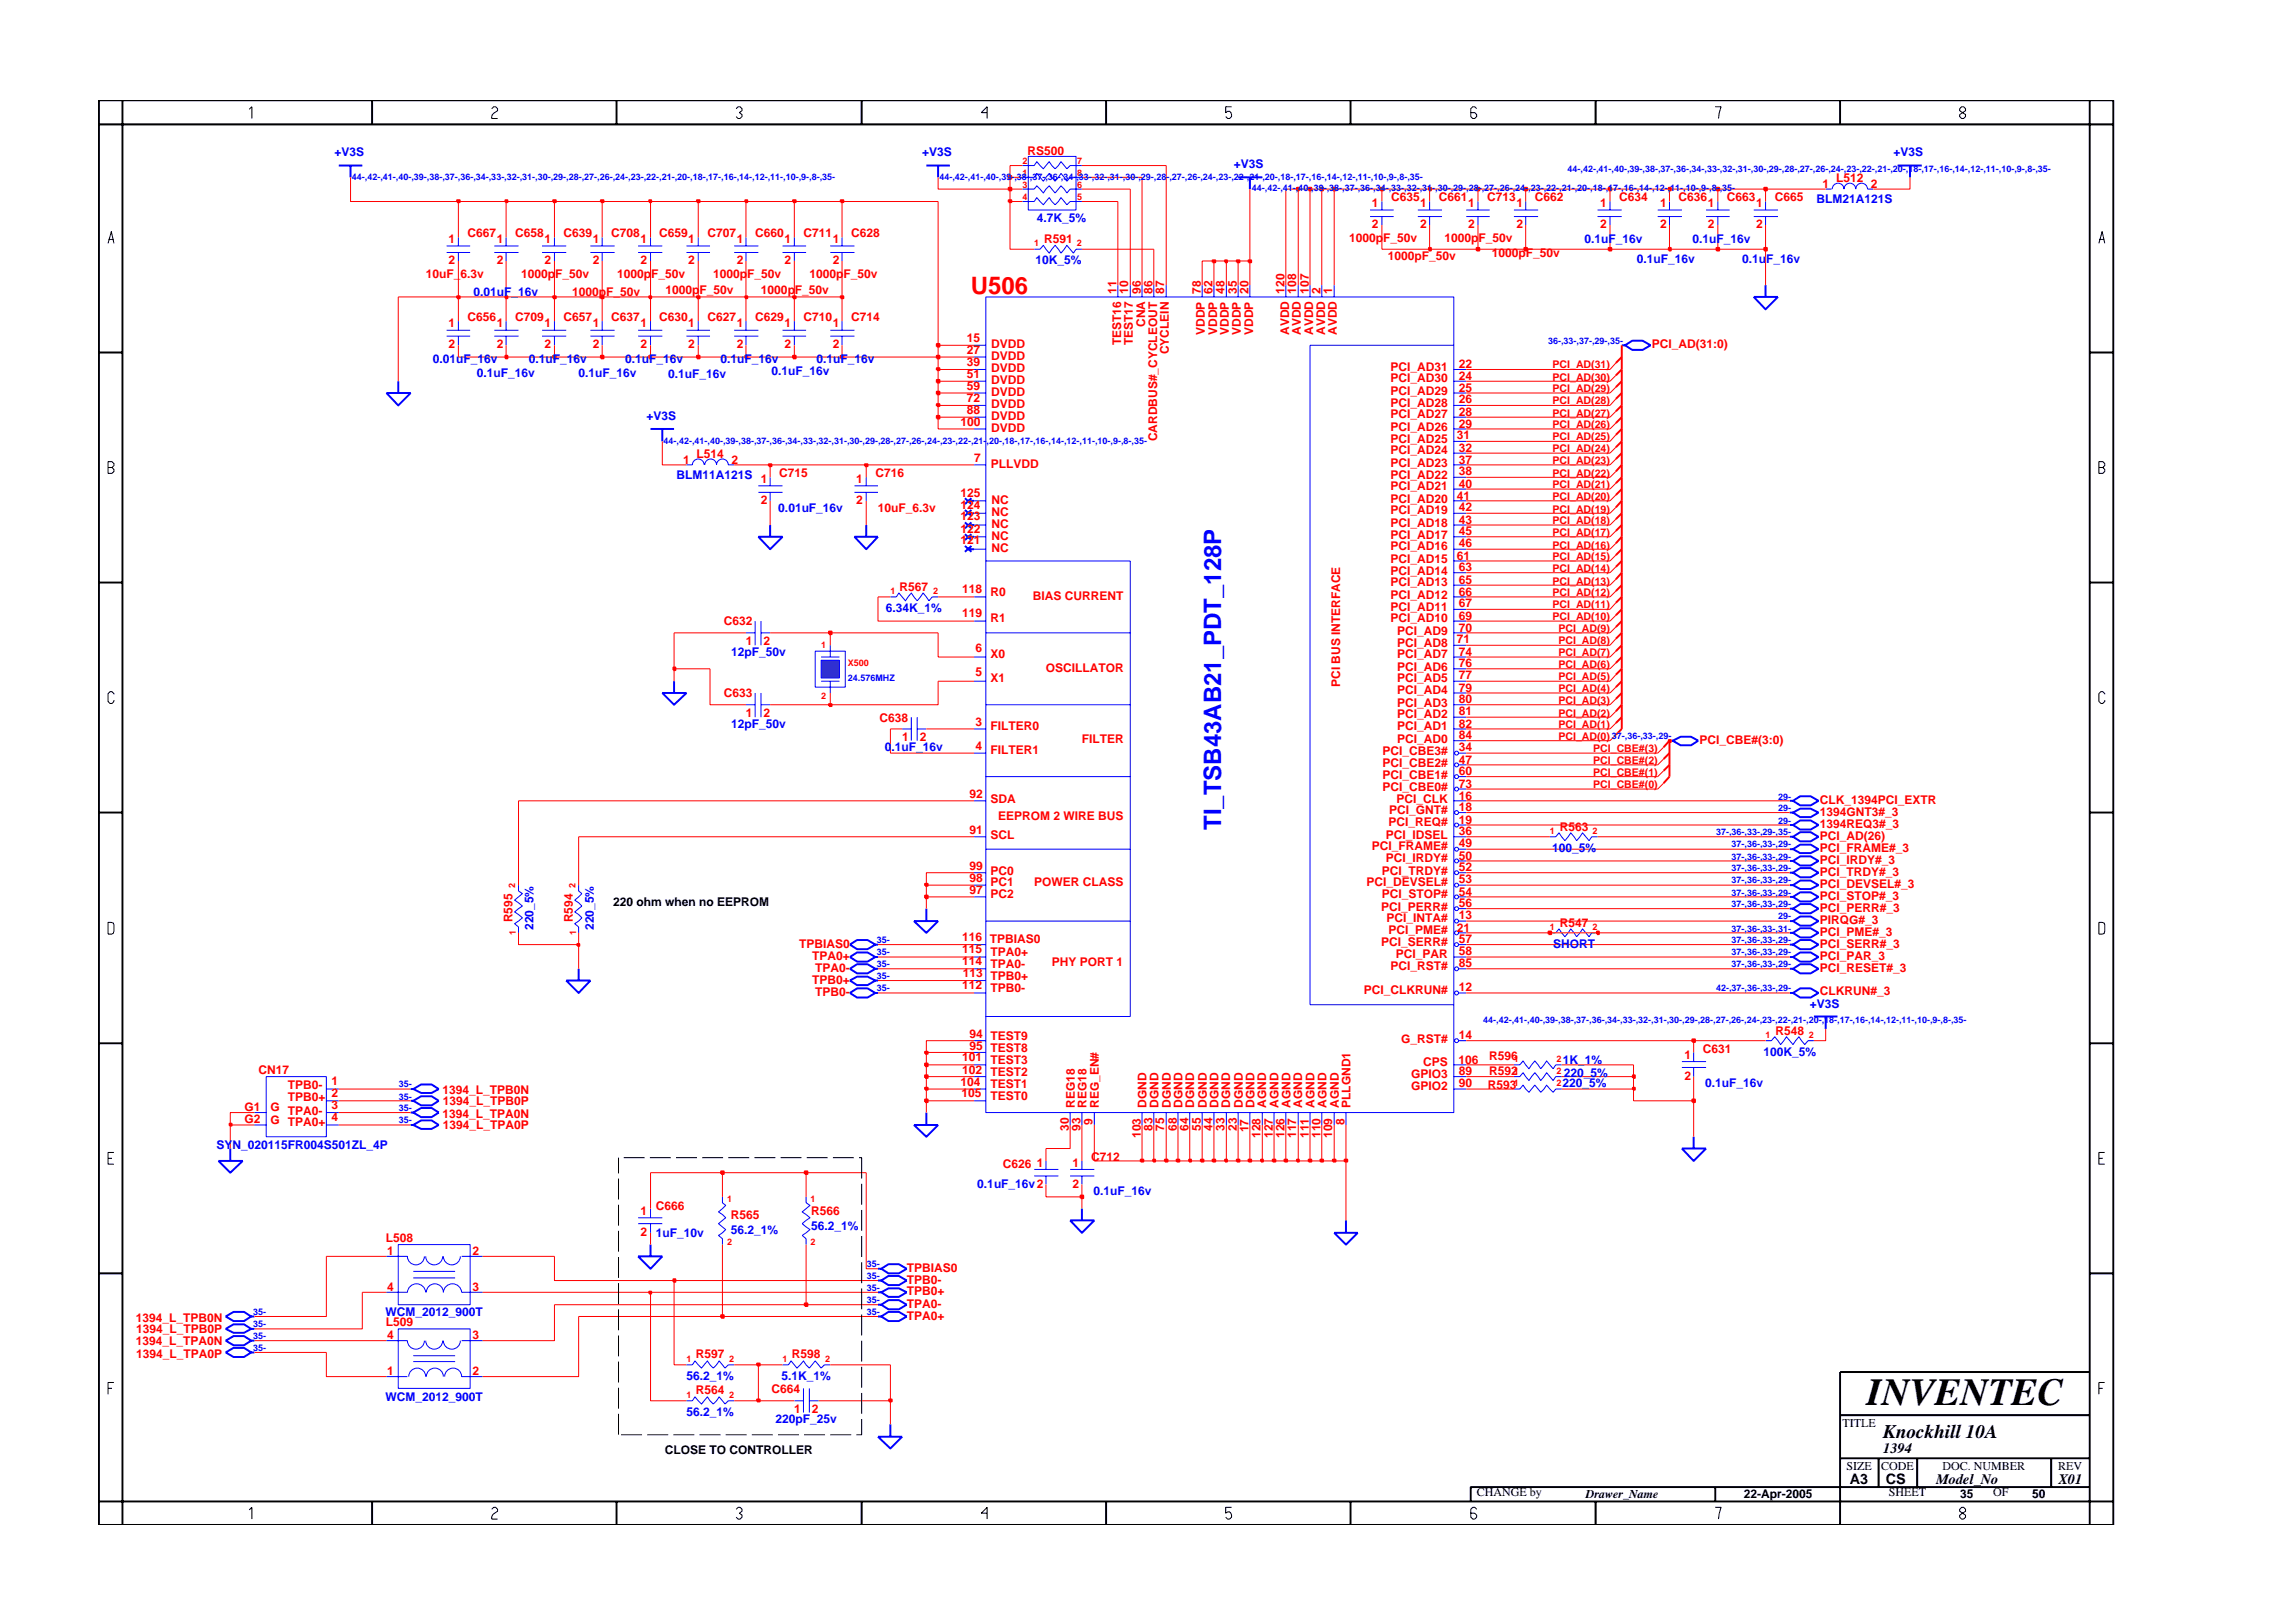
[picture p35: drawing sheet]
<svg xmlns="http://www.w3.org/2000/svg" width="297mm" height="210mm" viewBox="0 0 297 210" stroke-linecap="round" stroke-linejoin="round" font-family="sans-serif">
<defs><g id="words">
<text font-size="5" x="241.8" y="182">INVENTEC</text>
<text font-size="3.1" fill="#f00" x="125.8" y="38.1">U506</text>
<text font-size="3.1" fill="#00f" x="158.2" y="107.5" transform="rotate(-90 158.2 107.5)">TI_TSB43AB21_PDT_128P</text>
<text font-size="2.5" x="244" y="186.3">Knockhill 10A</text>
<g font-size="1.9">
<text x="244" y="188.2">1394</text>
<text x="239.6" y="192.2">A3</text>
<text x="244.3" y="192.3">CS</text>
<text x="250.8" y="192.2">Model_No</text>
<text x="266.6" y="192.2">X01</text>
</g>
<g font-size="1.6" fill="#00f">
<text x="43.3" y="20.3">+V3S</text>
<text x="119.5" y="20.3">+V3S</text>
<text x="159.8" y="21.8">+V3S</text>
<text x="245.3" y="20.3">+V3S</text>
<text x="134.3" y="28.8">4.7K_5%</text>
<text x="235.3" y="26.3">BLM21A121S</text>
<text x="134.1" y="34.2">10K_5%</text>
<text x="205.3" y="31.5">0.1uF_16v</text>
<text x="212" y="34.1">0.1uF_16v</text>
<text x="219.2" y="31.5">0.1uF_16v</text>
<text x="225.7" y="34.1">0.1uF_16v</text>
<text x="61.3" y="38.3">0.01uF_16v</text>
<text x="56.1" y="47">0.01uF_16v</text>
<text x="68.5" y="47">0.1uF_16v</text>
<text x="81" y="47">0.1uF_16v</text>
<text x="93.3" y="47">0.1uF_16v</text>
<text x="105.8" y="47">0.1uF_16v</text>
<text x="61.8" y="48.8">0.1uF_16v</text>
<text x="75" y="48.8">0.1uF_16v</text>
<text x="86.6" y="49">0.1uF_16v</text>
<text x="99.9" y="48.6">0.1uF_16v</text>
<text x="83.7" y="54.5">+V3S</text>
<text x="87.6" y="62">BLM11A121S</text>
<text x="100.8" y="66.3">0.01uF_16v</text>
<text x="114.8" y="79.3">6.34K_1%</text>
<text x="94.7" y="84.9">12pF_50v</text>
<text x="94.7" y="94.3">12pF_50v</text>
<text x="114.6" y="97.3">0.1uF_16v</text>
<text x="201.1" y="110.3">100_5%</text>
<text x="69.1" y="120.5" transform="rotate(-90 69.1 120.5)">220_5%</text>
<text x="76.9" y="120.5" transform="rotate(-90 76.9 120.5)">220_5%</text>
<text x="201.2" y="122.8">SHORT</text>
<text x="234.4" y="130.6">+V3S</text>
<text x="202.5" y="137.8">1K_1%</text>
<text x="228.4" y="136.8">100K_5%</text>
<text x="202.4" y="140.8">220_5%</text>
<text x="202.6" y="139.5">220_5%</text>
<text x="220.9" y="140.8">0.1uF_16v</text>
<text x="28" y="148.8">SYN_020115FR004S501ZL_4P</text>
<text x="126.6" y="153.9">0.1uF_16v2</text>
<text x="141.6" y="154.9">0.1uF_16v</text>
<text x="85" y="160.3">1uF_10v</text>
<text x="94.7" y="159.9">56.2_1%</text>
<text x="105.1" y="159.4">56.2_1%</text>
<text x="49.9" y="170.5">WCM_2012_900T</text>
<text x="88.9" y="178.8">56.2_1%</text>
<text x="101.2" y="178.8">5.1K_1%</text>
<text x="49.9" y="181.5">WCM_2012_900T</text>
<text x="88.9" y="183.4">56.2_1%</text>
<text x="100.4" y="184.3">220pF_25v</text>
</g>
<g font-size="1.6" fill="#f00">
<text x="133.1" y="20.1">RS500</text>
<text x="237.9" y="23.6">L512</text>
<text x="177.7" y="26.9">1</text>
<text x="177.7" y="29.6">2</text>
<text x="180.2" y="26.1">C635</text>
<text x="184" y="26.9">1</text>
<text x="184" y="29.6">2</text>
<text x="186.4" y="26.1">C661</text>
<text x="190.2" y="26.9">1</text>
<text x="190.2" y="29.6">2</text>
<text x="192.6" y="26.1">C713</text>
<text x="196.4" y="26.9">1</text>
<text x="196.4" y="29.6">2</text>
<text x="198.8" y="26.1">C662</text>
<text x="207.3" y="26.9">1</text>
<text x="207.3" y="29.6">2</text>
<text x="209.7" y="26.1">C634</text>
<text x="215.1" y="26.9">1</text>
<text x="215.1" y="29.6">2</text>
<text x="217.5" y="26.1">C636</text>
<text x="221.2" y="26.9">1</text>
<text x="221.2" y="29.6">2</text>
<text x="223.7" y="26.1">C663</text>
<text x="227.5" y="26.9">1</text>
<text x="227.5" y="29.6">2</text>
<text x="229.9" y="26.1">C665</text>
<text x="236.1" y="24.3">1</text>
<text x="242.3" y="24.3">2</text>
<text x="58.1" y="31.5">1</text>
<text x="58.1" y="34.2">2</text>
<text x="60.6" y="30.7">C667</text>
<text x="64.4" y="31.5">1</text>
<text x="64.4" y="34.2">2</text>
<text x="66.7" y="30.7">C658</text>
<text x="70.5" y="31.5">1</text>
<text x="70.5" y="34.2">2</text>
<text x="73" y="30.7">C639</text>
<text x="76.8" y="34.2">2</text>
<text x="76.8" y="31.5">1</text>
<text x="79.2" y="30.7">C708</text>
<text x="83" y="31.5">1</text>
<text x="83" y="34.2">2</text>
<text x="85.4" y="30.7">C659</text>
<text x="89.2" y="31.5">1</text>
<text x="89.2" y="34.2">2</text>
<text x="91.6" y="30.7">C707</text>
<text x="95.4" y="31.5">1</text>
<text x="95.4" y="34.2">2</text>
<text x="97.8" y="30.7">C660</text>
<text x="101.6" y="31.5">1</text>
<text x="101.6" y="34.2">2</text>
<text x="104.1" y="30.7">C711</text>
<text x="107.9" y="31.5">1</text>
<text x="107.9" y="34.2">2</text>
<text x="110.3" y="30.7">C628</text>
<text x="135.2" y="31.5">R591</text>
<text x="174.8" y="31.4">1000pF_50v</text>
<text x="179.8" y="33.6">1000pF_50v</text>
<text x="187.1" y="31.4">1000pF_50v</text>
<text x="193.2" y="33.3">1000pF_50v</text>
<text x="55.1" y="36">10uF_6.3v</text>
<text x="60.6" y="41.6">C656</text>
<text x="66.7" y="41.6">C709</text>
<text x="67.5" y="36">1000pF_50v</text>
<text x="73" y="41.6">C657</text>
<text x="74.1" y="38.3">1000pF_50v</text>
<text x="79.2" y="41.6">C637</text>
<text x="80" y="36">1000pF_50v</text>
<text x="85.4" y="41.6">C630</text>
<text x="86.2" y="38.1">1000pF_50v</text>
<text x="91.6" y="41.6">C627</text>
<text x="92.4" y="36">1000pF_50v</text>
<text x="97.8" y="41.6">C629</text>
<text x="98.6" y="38.1">1000pF_50v</text>
<text x="104.1" y="41.6">C710</text>
<text x="104.8" y="36">1000pF_50v</text>
<text x="110.3" y="41.6">C714</text>
<text x="144.6" y="38" transform="rotate(-90 144.6 38)">11</text>
<text x="146.2" y="38" transform="rotate(-90 146.2 38)">10</text>
<text x="147.8" y="38" transform="rotate(-90 147.8 38)">96</text>
<text x="149.3" y="38" transform="rotate(-90 149.3 38)">86</text>
<text x="150.8" y="38" transform="rotate(-90 150.8 38)">87</text>
<text x="155.6" y="38" transform="rotate(-90 155.6 38)">78</text>
<text x="157.1" y="38" transform="rotate(-90 157.1 38)">62</text>
<text x="158.6" y="38" transform="rotate(-90 158.6 38)">48</text>
<text x="160.2" y="38" transform="rotate(-90 160.2 38)">35</text>
<text x="161.7" y="38" transform="rotate(-90 161.7 38)">20</text>
<text x="166.4" y="38" transform="rotate(-90 166.4 38)">120</text>
<text x="167.9" y="38" transform="rotate(-90 167.9 38)">108</text>
<text x="169.5" y="38" transform="rotate(-90 169.5 38)">107</text>
<text x="171.1" y="38" transform="rotate(-90 171.1 38)">2</text>
<text x="172.6" y="38" transform="rotate(-90 172.6 38)">1</text>
<text x="58.1" y="42.4">1</text>
<text x="58.1" y="45.1">2</text>
<text x="64.4" y="42.4">1</text>
<text x="64.4" y="45.1">2</text>
<text x="70.5" y="42.4">1</text>
<text x="70.5" y="45.1">2</text>
<text x="76.8" y="42.4">1</text>
<text x="76.8" y="45.1">2</text>
<text x="83" y="42.4">1</text>
<text x="83" y="45.1">2</text>
<text x="89.2" y="45.1">2</text>
<text x="89.2" y="42.4">1</text>
<text x="95.4" y="42.4">1</text>
<text x="95.4" y="45.1">2</text>
<text x="101.6" y="42.4">1</text>
<text x="101.6" y="45.1">2</text>
<text x="107.9" y="42.4">1</text>
<text x="107.9" y="45.1">2</text>
<text x="125.3" y="45.9">27</text>
<text x="125.3" y="47.4">39</text>
<text x="125.3" y="44.3">15</text>
<text x="128.4" y="46.7">DVDD</text>
<text x="128.4" y="45.1">DVDD</text>
<text x="145.2" y="44.7" transform="rotate(-90 145.2 44.7)">TEST16</text>
<text x="146.8" y="44.7" transform="rotate(-90 146.8 44.7)">TEST17</text>
<text x="148.4" y="42.4" transform="rotate(-90 148.4 42.4)">CNA</text>
<text x="151.4" y="45.9" transform="rotate(-90 151.4 45.9)">CYCLEIN</text>
<text x="156.1" y="43.4" transform="rotate(-90 156.1 43.4)">VDDP</text>
<text x="157.7" y="43.4" transform="rotate(-90 157.7 43.4)">VDDP</text>
<text x="159.2" y="43.4" transform="rotate(-90 159.2 43.4)">VDDP</text>
<text x="160.7" y="43.4" transform="rotate(-90 160.7 43.4)">VDDP</text>
<text x="162.3" y="43.4" transform="rotate(-90 162.3 43.4)">VDDP</text>
<text x="167" y="43.4" transform="rotate(-90 167 43.4)">AVDD</text>
<text x="168.5" y="43.4" transform="rotate(-90 168.5 43.4)">AVDD</text>
<text x="170.1" y="43.4" transform="rotate(-90 170.1 43.4)">AVDD</text>
<text x="171.6" y="43.4" transform="rotate(-90 171.6 43.4)">AVDD</text>
<text x="173.2" y="43.4" transform="rotate(-90 173.2 43.4)">AVDD</text>
<text x="189" y="47.6">22</text>
<text x="214" y="45.1">PCI_AD(31:0)</text>
<text x="125.3" y="53.7">88</text>
<text x="125.3" y="49">51</text>
<text x="125.3" y="50.6">59</text>
<text x="125.3" y="52.1">72</text>
<text x="128.4" y="48.2">DVDD</text>
<text x="128.4" y="49.7">DVDD</text>
<text x="128.4" y="51.3">DVDD</text>
<text x="128.4" y="52.9">DVDD</text>
<text x="180.1" y="52.7">PCI_AD28</text>
<text x="180.1" y="51.2">PCI_AD29</text>
<text x="180.1" y="49.5">PCI_AD30</text>
<text x="180.1" y="48">PCI_AD31</text>
<text x="189" y="53.9">28</text>
<text x="189" y="52.3">26</text>
<text x="189" y="50.7">25</text>
<text x="189" y="49.2">24</text>
<text x="90.2" y="59.3">L514</text>
<text x="124.4" y="55.2">100</text>
<text x="126.2" y="59.9">7</text>
<text x="128.4" y="54.5">DVDD</text>
<text x="128.4" y="56">DVDD</text>
<text x="149.9" y="57.2" transform="rotate(-90 149.9 57.2)">CARDBUS#_CYCLEOUT</text>
<text x="180.1" y="57.3">PCI_AD25</text>
<text x="180.1" y="55.8">PCI_AD26</text>
<text x="180.1" y="54.2">PCI_AD27</text>
<text x="180.1" y="58.9">PCI_AD24</text>
<text x="188.7" y="56.9">31</text>
<text x="189" y="55.4">29</text>
<text x="189" y="58.5">32</text>
<text x="88.5" y="60.1">1</text>
<text x="94.8" y="60.1">2</text>
<text x="98.6" y="62.6">1</text>
<text x="98.6" y="65.3">2</text>
<text x="101" y="61.8">C715</text>
<text x="110.9" y="62.6">1</text>
<text x="110.9" y="65.3">2</text>
<text x="113.4" y="61.8">C716</text>
<text x="124.4" y="65.9">124</text>
<text x="124.4" y="64.4">125</text>
<text x="128.3" y="60.6">PLLVDD</text>
<text x="128.4" y="65.3">NC</text>
<text x="180.1" y="65.1">PCI_AD20</text>
<text x="180.1" y="63.5">PCI_AD21</text>
<text x="180.1" y="62">PCI_AD22</text>
<text x="180.1" y="60.5">PCI_AD23</text>
<text x="188.7" y="64.7">41</text>
<text x="189" y="63.2">40</text>
<text x="189" y="61.6">38</text>
<text x="189" y="60.1">37</text>
<text x="113.7" y="66.3">10uF_6.3v</text>
<text x="124.4" y="70.5">121</text>
<text x="124.4" y="69">122</text>
<text x="124.4" y="67.4">123</text>
<text x="128.4" y="66.8">NC</text>
<text x="128.4" y="71.5">NC</text>
<text x="128.4" y="70">NC</text>
<text x="128.4" y="68.4">NC</text>
<text x="180.1" y="71.3">PCI_AD16</text>
<text x="180.1" y="69.8">PCI_AD17</text>
<text x="180.1" y="68.3">PCI_AD18</text>
<text x="180.1" y="66.6">PCI_AD19</text>
<text x="189" y="70.9">46</text>
<text x="189" y="69.4">45</text>
<text x="189" y="67.8">43</text>
<text x="189" y="66.2">42</text>
<text x="116.5" y="76.6">R567</text>
<text x="124.7" y="76.9">118</text>
<text x="128.3" y="77.2">R0</text>
<text x="133.8" y="77.8">BIAS CURRENT</text>
<text x="180.1" y="77.6">PCI_AD12</text>
<text x="180.1" y="76">PCI_AD13</text>
<text x="180.1" y="74.4">PCI_AD14</text>
<text x="180.1" y="72.9">PCI_AD15</text>
<text x="188.7" y="72.5">61</text>
<text x="189" y="77.2">66</text>
<text x="189" y="75.6">65</text>
<text x="189" y="74">63</text>
<text x="93.8" y="81">C632</text>
<text x="96.6" y="83.6">1</text>
<text x="98.9" y="83.6">2</text>
<text x="124.7" y="79.9">119</text>
<text x="128.3" y="80.5">R1</text>
<text x="180.1" y="80.6">PCI_AD10</text>
<text x="180.1" y="79.1">PCI_AD11</text>
<text x="181" y="83.8">PCI_AD8</text>
<text x="181" y="82.2">PCI_AD9</text>
<text x="188.7" y="83.3">71</text>
<text x="189" y="81.8">70</text>
<text x="189" y="80.3">69</text>
<text x="189" y="78.7">67</text>
<text x="126.4" y="84.5">6</text>
<text x="126.4" y="87.6">5</text>
<text x="128.3" y="85.3">X0</text>
<text x="128.3" y="88.4">X1</text>
<text x="135.5" y="87.1">OSCILLATOR</text>
<text x="173.6" y="89" transform="rotate(-90 173.6 89)">PCI BUS INTERFACE</text>
<text x="181" y="85.3">PCI_AD7</text>
<text x="181" y="89.9">PCI_AD4</text>
<text x="181" y="88.4">PCI_AD5</text>
<text x="181" y="86.9">PCI_AD6</text>
<text x="189" y="84.9">74</text>
<text x="189" y="89.6">79</text>
<text x="189" y="88">77</text>
<text x="189" y="86.5">76</text>
<text x="93.8" y="90.3">C633</text>
<text x="96.6" y="92.9">1</text>
<text x="98.9" y="92.9">2</text>
<text x="113.9" y="93.5">C638</text>
<text x="116.9" y="96">1</text>
<text x="119.1" y="96">2</text>
<text x="126.4" y="94.1">3</text>
<text x="128.3" y="94.6">FILTER0</text>
<text x="181" y="91.5">PCI_AD3</text>
<text x="181" y="93.1">PCI_AD2</text>
<text x="181" y="94.6">PCI_AD1</text>
<text x="189" y="91.1">80</text>
<text x="189" y="92.7">81</text>
<text x="189" y="95.8">84</text>
<text x="189" y="94.3">82</text>
<text x="126.4" y="97.1">4</text>
<text x="128.3" y="97.7">FILTER1</text>
<text x="140.2" y="96.2">FILTER</text>
<text x="179.1" y="100.9">PCI_CBE1#</text>
<text x="179.1" y="99.4">PCI_CBE2#</text>
<text x="179.1" y="97.8">PCI_CBE3#</text>
<text x="181" y="96.2">PCI_AD0</text>
<text x="189" y="100.4">60</text>
<text x="189" y="98.9">47</text>
<text x="189" y="97.3">34</text>
<text x="220.2" y="96.4">PCI_CBE#(3:0)</text>
<text x="125.6" y="103.4">92</text>
<text x="128.3" y="104">SDA</text>
<text x="129.3" y="106.3">EEPROM 2 WIRE BUS</text>
<text x="179.1" y="102.5">PCI_CBE0#</text>
<text x="179.9" y="107">PCI_REQ#</text>
<text x="180" y="105.5">PCI_GNT#</text>
<text x="180.9" y="104">PCI_CLK</text>
<text x="189" y="105.1">18</text>
<text x="189" y="106.7">19</text>
<text x="189" y="102.1">73</text>
<text x="189" y="103.6">16</text>
<text x="202" y="107.6">R563</text>
<text x="235.7" y="104.2">CLK_1394PCI_EXTR</text>
<text x="235.7" y="105.7">1394GNT3#_3</text>
<text x="235.7" y="107.3">1394REQ3#_3</text>
<text x="125.6" y="108">91</text>
<text x="125.6" y="112.7">99</text>
<text x="128.3" y="108.6">SCL</text>
<text x="128.3" y="113.3">PC0</text>
<text x="177.7" y="110.2">PCI_FRAME#</text>
<text x="179" y="113.3">PCI_TRDY#</text>
<text x="179.5" y="108.6">PCI_IDSEL</text>
<text x="179.5" y="111.7">PCI_IRDY#</text>
<text x="189" y="108.2">36</text>
<text x="189" y="111.4">50</text>
<text x="189" y="109.8">49</text>
<text x="189" y="112.9">52</text>
<text x="235.7" y="113.5">PCI_TRDY#_3</text>
<text x="235.7" y="108.8">PCI_AD(26)</text>
<text x="235.7" y="110.3">PCI_FRAME#_3</text>
<text x="235.7" y="111.9">PCI_IRDY#_3</text>
<text x="66.4" y="119.5" transform="rotate(-90 66.4 119.5)">R595</text>
<text x="74.2" y="119.5" transform="rotate(-90 74.2 119.5)">R594</text>
<text x="125.6" y="114.2">98</text>
<text x="125.6" y="115.8">97</text>
<text x="128.3" y="114.8">PC1</text>
<text x="128.3" y="116.3">PC2</text>
<text x="134" y="114.8">POWER CLASS</text>
<text x="177" y="114.8">PCI_DEVSEL#</text>
<text x="178.9" y="118">PCI_PERR#</text>
<text x="179" y="116.3">PCI_STOP#</text>
<text x="179.6" y="119.5">PCI_INTA#</text>
<text x="189" y="119.1">13</text>
<text x="189" y="117.5">56</text>
<text x="189" y="116">54</text>
<text x="189" y="114.4">53</text>
<text x="235.7" y="115">PCI_DEVSEL#_3</text>
<text x="235.7" y="119.7">PIRQG#_3</text>
<text x="235.7" y="118.1">PCI_PERR#_3</text>
<text x="235.7" y="116.6">PCI_STOP#_3</text>
<text x="103.5" y="122.8">TPBIAS0</text>
<text x="105.2" y="124.3">TPA0+</text>
<text x="105.6" y="125.9">TPA0-</text>
<text x="124.7" y="123.5">115</text>
<text x="124.7" y="125.1">114</text>
<text x="124.7" y="121.9">116</text>
<text x="128.2" y="122.1">TPBIAS0</text>
<text x="128.3" y="123.9">TPA0+</text>
<text x="128.3" y="125.4">TPA0-</text>
<text x="136.3" y="125.1">PHY PORT 1</text>
<text x="178.9" y="122.6">PCI_SERR#</text>
<text x="179.9" y="121">PCI_PME#</text>
<text x="180.1" y="125.7">PCI_RST#</text>
<text x="180.8" y="124.1">PCI_PAR</text>
<text x="188.7" y="120.7">21</text>
<text x="189" y="123.7">58</text>
<text x="189" y="125.3">85</text>
<text x="189" y="122.2">57</text>
<text x="202" y="120.1">R547</text>
<text x="235.7" y="124.3">PCI_PAR_3</text>
<text x="235.7" y="121.3">PCI_PME#_3</text>
<text x="235.7" y="125.9">PCI_RESET#_3</text>
<text x="235.7" y="122.8">PCI_SERR#_3</text>
<text x="105.2" y="127.4">TPB0+</text>
<text x="105.6" y="129">TPB0-</text>
<text x="124.7" y="128.1">112</text>
<text x="124.7" y="126.6">113</text>
<text x="128.3" y="126.9">TPB0+</text>
<text x="128.3" y="128.5">TPB0-</text>
<text x="176.7" y="128.8">PCI_CLKRUN#</text>
<text x="189" y="128.4">12</text>
<text x="235.7" y="129">CLKRUN#_3</text>
<text x="124.7" y="137.5">101</text>
<text x="125.6" y="136">95</text>
<text x="125.6" y="134.5">94</text>
<text x="128.3" y="137.9">TEST3</text>
<text x="128.3" y="136.2">TEST8</text>
<text x="128.3" y="134.7">TEST9</text>
<text x="181.5" y="135.1">G_RST#</text>
<text x="189" y="137.8">106</text>
<text x="189" y="134.6">14</text>
<text x="192.9" y="137.4">R596</text>
<text x="218.2" y="137.2">1</text>
<text x="220.6" y="136.4">C631</text>
<text x="230" y="134.1">R548</text>
<text x="31.7" y="144">G1</text>
<text x="33.5" y="139.1">CN17</text>
<text x="35.1" y="143.9">G</text>
<text x="37.3" y="141.1">TPB0-</text>
<text x="37.3" y="142.6">TPB0+</text>
<text x="43" y="140.6">1</text>
<text x="43" y="142.1">2</text>
<text x="43" y="143.7">3</text>
<text x="57.3" y="141.7">1394_L_TPB0N</text>
<text x="57.4" y="143.2">1394_L_TPB0P</text>
<text x="124.4" y="140.6">104</text>
<text x="124.6" y="142.1">105</text>
<text x="124.7" y="139.1">102</text>
<text x="128.3" y="142.5">TEST0</text>
<text x="128.3" y="141">TEST1</text>
<text x="128.3" y="139.4">TEST2</text>
<text x="139.2" y="143.5" transform="rotate(-90 139.2 143.5)">REG18</text>
<text x="140.7" y="143.5" transform="rotate(-90 140.7 143.5)">REG18</text>
<text x="142.4" y="143.5" transform="rotate(-90 142.4 143.5)">REG_EN#</text>
<text x="148.5" y="143.5" transform="rotate(-90 148.5 143.5)">DGND</text>
<text x="150.1" y="143.5" transform="rotate(-90 150.1 143.5)">DGND</text>
<text x="151.7" y="143.5" transform="rotate(-90 151.7 143.5)">DGND</text>
<text x="153.2" y="143.5" transform="rotate(-90 153.2 143.5)">DGND</text>
<text x="154.7" y="143.5" transform="rotate(-90 154.7 143.5)">DGND</text>
<text x="156.3" y="143.5" transform="rotate(-90 156.3 143.5)">DGND</text>
<text x="157.8" y="143.5" transform="rotate(-90 157.8 143.5)">DGND</text>
<text x="159.4" y="143.5" transform="rotate(-90 159.4 143.5)">DGND</text>
<text x="161" y="143.5" transform="rotate(-90 161 143.5)">DGND</text>
<text x="162.5" y="143.5" transform="rotate(-90 162.5 143.5)">DGND</text>
<text x="164" y="143.5" transform="rotate(-90 164 143.5)">AGND</text>
<text x="165.6" y="143.5" transform="rotate(-90 165.6 143.5)">AGND</text>
<text x="167.2" y="143.5" transform="rotate(-90 167.2 143.5)">AGND</text>
<text x="168.7" y="143.5" transform="rotate(-90 168.7 143.5)">AGND</text>
<text x="170.3" y="143.5" transform="rotate(-90 170.3 143.5)">AGND</text>
<text x="171.8" y="143.5" transform="rotate(-90 171.8 143.5)">AGND</text>
<text x="173.4" y="143.5" transform="rotate(-90 173.4 143.5)">AGND</text>
<text x="174.9" y="143.5" transform="rotate(-90 174.9 143.5)">PLLGND1</text>
<text x="182.8" y="141.2">GPIO2</text>
<text x="182.8" y="139.7">GPIO3</text>
<text x="184.4" y="138.1">CPS</text>
<text x="189" y="140.8">90</text>
<text x="189" y="139.3">89</text>
<text x="192.7" y="141.1">R593</text>
<text x="192.9" y="139.3">R592</text>
<text x="218.2" y="139.9">2</text>
<text x="31.7" y="145.5">G2</text>
<text x="35.1" y="145.5">G TPA0+</text>
<text x="37.3" y="144.4">TPA0-</text>
<text x="43" y="145.2">4</text>
<text x="57.3" y="144.8">1394_L_TPA0N</text>
<text x="57.4" y="146.3">1394_L_TPA0P</text>
<text x="138.5" y="146.5" transform="rotate(-90 138.5 146.5)">30</text>
<text x="140" y="146.5" transform="rotate(-90 140 146.5)">93</text>
<text x="141.5" y="145.7" transform="rotate(-90 141.5 145.7)">9</text>
<text x="147.8" y="147.4" transform="rotate(-90 147.8 147.4)">103</text>
<text x="149.3" y="146.5" transform="rotate(-90 149.3 146.5)">83</text>
<text x="150.8" y="146.5" transform="rotate(-90 150.8 146.5)">75</text>
<text x="152.4" y="146.5" transform="rotate(-90 152.4 146.5)">68</text>
<text x="154" y="146.5" transform="rotate(-90 154 146.5)">64</text>
<text x="155.6" y="146.5" transform="rotate(-90 155.6 146.5)">55</text>
<text x="157.1" y="146.5" transform="rotate(-90 157.1 146.5)">44</text>
<text x="158.6" y="146.5" transform="rotate(-90 158.6 146.5)">33</text>
<text x="160.2" y="146.5" transform="rotate(-90 160.2 146.5)">23</text>
<text x="161.7" y="146.7" transform="rotate(-90 161.7 146.7)">17</text>
<text x="163.3" y="147.4" transform="rotate(-90 163.3 147.4)">128</text>
<text x="164.9" y="147.4" transform="rotate(-90 164.9 147.4)">127</text>
<text x="166.4" y="147.4" transform="rotate(-90 166.4 147.4)">126</text>
<text x="167.9" y="147.4" transform="rotate(-90 167.9 147.4)">117</text>
<text x="169.5" y="147.4" transform="rotate(-90 169.5 147.4)">111</text>
<text x="171.1" y="147.4" transform="rotate(-90 171.1 147.4)">110</text>
<text x="172.6" y="147.4" transform="rotate(-90 172.6 147.4)">109</text>
<text x="174.2" y="145.7" transform="rotate(-90 174.2 145.7)">8</text>
<text x="129.9" y="151.3">C626</text>
<text x="134.3" y="151.2">1</text>
<text x="138.9" y="151.2">1</text>
<text x="138.9" y="153.8">2</text>
<text x="141.3" y="150.4">C712</text>
<text x="50" y="160.9">L508</text>
<text x="83" y="157.3">1</text>
<text x="83" y="160.1">2</text>
<text x="84.9" y="156.7">C666</text>
<text x="94.7" y="157.9">R565</text>
<text x="105.1" y="157.4">R566</text>
<text x="50.1" y="162.6">1</text>
<text x="50.1" y="167.2">4</text>
<text x="61.2" y="162.6">2</text>
<text x="61.2" y="167.2">3</text>
<text x="117.5" y="164.8">TPBIAS0</text>
<text x="117.5" y="166.3">TPB0-</text>
<text x="117.5" y="167.8">TPB0+</text>
<text x="17.6" y="171.2">1394_L_TPB0N</text>
<text x="17.7" y="172.7">1394_L_TPB0P</text>
<text x="50" y="171.7">L509</text>
<text x="50.1" y="173.5">4</text>
<text x="61.2" y="173.5">3</text>
<text x="117.5" y="171">TPA0+</text>
<text x="117.5" y="169.4">TPA0-</text>
<text x="17.6" y="174.3">1394_L_TPA0N</text>
<text x="17.7" y="175.9">1394_L_TPA0P</text>
<text x="50.1" y="178.2">1</text>
<text x="61.2" y="178.2">2</text>
<text x="90.1" y="176">R597</text>
<text x="102.6" y="176">R598</text>
<text x="90.1" y="180.6">R564</text>
<text x="99.9" y="180.4">C664</text>
<text x="102.9" y="183">1</text>
<text x="105.2" y="183">2</text>
</g>
<g font-size="1.6">
<text x="79.4" y="117.4">220 ohm when no EEPROM</text>
<text x="238.7" y="184.8">TITLE</text>
<text x="86.1" y="188.3">CLOSE TO CONTROLLER</text>
<text x="239.2" y="190.4">SIZE</text>
<text x="243.7" y="190.4">CODE</text>
<text x="251.6" y="190.4">DOC. NUMBER</text>
<text x="266.6" y="190.4">REV</text>
<text x="191.3" y="193.9">CHANGE by</text>
<text x="205.4" y="194.1">Drawer_Name</text>
<text x="225.9" y="194.1">22-Apr-2005</text>
<text x="244.7" y="193.9">SHEET</text>
<text x="253.9" y="194.1">35</text>
<text x="258.2" y="193.9">OF</text>
<text x="263.3" y="194.1">50</text>
</g>
<g font-size="1.4" fill="#f00">
<text x="201.1" y="47.7">PCI_AD(31)</text>
<text x="201.1" y="54">PCI_AD(27)</text>
<text x="201.1" y="52.4">PCI_AD(28)</text>
<text x="201.1" y="50.8">PCI_AD(29)</text>
<text x="201.1" y="49.3">PCI_AD(30)</text>
<text x="201.1" y="58.6">PCI_AD(24)</text>
<text x="201.1" y="57">PCI_AD(25)</text>
<text x="201.1" y="55.5">PCI_AD(26)</text>
<text x="201.1" y="60.1">PCI_AD(23)</text>
<text x="201.1" y="64.8">PCI_AD(20)</text>
<text x="201.1" y="63.3">PCI_AD(21)</text>
<text x="201.1" y="61.8">PCI_AD(22)</text>
<text x="201.1" y="71.1">PCI_AD(16)</text>
<text x="201.1" y="69.5">PCI_AD(17)</text>
<text x="201.1" y="67.9">PCI_AD(18)</text>
<text x="201.1" y="66.4">PCI_AD(19)</text>
<text x="201.1" y="74.1">PCI_AD(14)</text>
<text x="201.1" y="72.6">PCI_AD(15)</text>
<text x="201.1" y="77.2">PCI_AD(12)</text>
<text x="201.1" y="75.7">PCI_AD(13)</text>
<text x="201.1" y="80.4">PCI_AD(10)</text>
<text x="201.1" y="78.8">PCI_AD(11)</text>
<text x="201.9" y="83.4">PCI_AD(8)</text>
<text x="201.9" y="81.9">PCI_AD(9)</text>
<text x="201.9" y="88.1">PCI_AD(5)</text>
<text x="201.9" y="86.6">PCI_AD(6)</text>
<text x="201.9" y="85">PCI_AD(7)</text>
<text x="201.9" y="89.7">PCI_AD(4)</text>
<text x="201.9" y="91.2">PCI_AD(3)</text>
<text x="201.9" y="92.8">PCI_AD(2)</text>
<text x="201.9" y="95.9">PCI_AD(0)</text>
<text x="201.9" y="94.3">PCI_AD(1)</text>
<text x="206.4" y="100.5">PCI_CBE#(1)</text>
<text x="206.4" y="99">PCI_CBE#(2)</text>
<text x="206.4" y="97.5">PCI_CBE#(3)</text>
<text x="206.4" y="102.1">PCI_CBE#(0)</text>
</g>
<g font-size="1.2" fill="#00f">
<text x="45.6" y="23.3">44-,42-,41-,40-,39-,38-,37-,36-,34-,33-,32-,31-,30-,29-,28-,27-,26-,24-,23-,22-,21-,20-,18-,17-,16-,14-,12-,11-,10-,9-,8-,35-</text>
<text x="121.7" y="23.3">44-,42-,41-,40-,39-,38-,37-,36-,34-,33-,32-,31-,30-,29-,28-,27-,26-,24-,23-,22-,21-,20-,18-,17-,16-,14-,12-,11-,10-,9-,8-,35-</text>
<text x="203.1" y="22.2">44-,42-,41-,40-,39-,38-,37-,36-,34-,33-,32-,31-,30-,29-,28-,27-,26-,24-,23-,22-,21-,20-,18-,17-,16-,14-,12-,11-,10-,9-,8-,35-</text>
<text x="162.2" y="24.8">44-,42-,41-,40-,39-,38-,37-,36-,34-,33-,32-,31-,30-,29-,28-,27-,26-,24-,23-,22-,21-,20-,18-,17-,16-,14-,12-,11-,10-,9-,8-,35-</text>
<text x="200.5" y="44.6">36-,33-,37-,29-,35-</text>
<text x="86" y="57.5">44-,42-,41-,40-,39-,38-,37-,36-,34-,33-,32-,31-,30-,29-,28-,27-,26-,24-,23-,22-,21-,20-,18-,17-,16-,14-,12-,11-,10-,9-,8-,35-</text>
<text x="109.8" y="88.3">24.576MHZ</text>
<text x="208.8" y="95.8">37-,36-,33-,29-</text>
<text x="230.3" y="106.7">29-</text>
<text x="230.3" y="103.6">29-</text>
<text x="230.3" y="105.1">29-</text>
<text x="222.3" y="108.2">37-,36-,33-,29-,35-</text>
<text x="224.3" y="109.8">37-,36-,33-,29-</text>
<text x="224.3" y="111.4">37-,36-,33-,29-</text>
<text x="224.3" y="112.9">37-,36-,33-,29-</text>
<text x="224.3" y="116">37-,36-,33-,29-</text>
<text x="224.3" y="117.5">37-,36-,33-,29-</text>
<text x="224.3" y="114.4">37-,36-,33-,29-</text>
<text x="230.3" y="119.1">29-</text>
<text x="113.6" y="122.2">35-</text>
<text x="113.6" y="123.7">35-</text>
<text x="113.6" y="125.3">35-</text>
<text x="224.3" y="120.7">37-,36-,33-,31-</text>
<text x="224.3" y="123.7">37-,36-,33-,29-</text>
<text x="224.3" y="125.3">37-,36-,33-,29-</text>
<text x="224.3" y="122.2">37-,36-,33-,29-</text>
<text x="113.6" y="128.4">35-</text>
<text x="113.6" y="126.9">35-</text>
<text x="222.3" y="128.4">42-,37-,36-,33-,29-</text>
<text x="192.1" y="132.6">44-,42-,41-,40-,39-,38-,37-,36-,34-,33-,32-,31-,30-,29-,28-,27-,26-,24-,23-,22-,21-,20-,18-,17-,16-,14-,12-,11-,10-,9-,8-,35-</text>
<text x="51.7" y="144">35-</text>
<text x="51.7" y="140.8">35-</text>
<text x="51.7" y="142.4">35-</text>
<text x="51.7" y="145.5">35-</text>
<text x="112.3" y="165.7">35-</text>
<text x="112.3" y="167.2">35-</text>
<text x="112.3" y="164.2">35-</text>
<text x="32.8" y="173.5">35-</text>
<text x="32.8" y="170.4">35-</text>
<text x="32.8" y="171.9">35-</text>
<text x="112.3" y="168.9">35-</text>
<text x="112.3" y="170.4">35-</text>
<text x="32.8" y="175">35-</text>
</g>
<g font-size="1.2" fill="#f00">
<text x="132.4" y="21.2">2</text>
<text x="132.4" y="22.8">1</text>
<text x="139.6" y="22.8">8</text>
<text x="139.6" y="21.2">7</text>
<text x="132.4" y="24.3">3</text>
<text x="132.4" y="25.9">4</text>
<text x="139.6" y="25.9">5</text>
<text x="139.6" y="24.3">6</text>
<text x="134" y="31.9">1</text>
<text x="139.5" y="31.9">2</text>
<text x="115.3" y="77">1</text>
<text x="120.9" y="77">2</text>
<text x="106.4" y="83.9">1</text>
<text x="109.8" y="86.3">X500</text>
<text x="106.4" y="90.5">2</text>
<text x="200.8" y="108.1">1</text>
<text x="206.3" y="108.1">2</text>
<text x="66.7" y="115" transform="rotate(-90 66.7 115)">2</text>
<text x="74.5" y="115" transform="rotate(-90 74.5 115)">2</text>
<text x="66.8" y="121.2" transform="rotate(-90 66.8 121.2)">1</text>
<text x="74.6" y="121.2" transform="rotate(-90 74.6 121.2)">1</text>
<text x="200.8" y="120.4">1</text>
<text x="206.3" y="120.4">2</text>
<text x="196.1" y="137.5">1</text>
<text x="201.6" y="137.5">2</text>
<text x="228.7" y="134.5">1</text>
<text x="234.3" y="134.5">2</text>
<text x="196.1" y="140.7">1</text>
<text x="196.1" y="139.1">1</text>
<text x="201.6" y="140.7">2</text>
<text x="201.6" y="139.1">2</text>
<text x="94.2" y="155.7">1</text>
<text x="105" y="155.7">1</text>
<text x="94.2" y="161.2">2</text>
<text x="105" y="161.2">2</text>
<text x="88.9" y="176.4">1</text>
<text x="94.5" y="176.4">2</text>
<text x="101.4" y="176.4">1</text>
<text x="106.9" y="176.4">2</text>
<text x="88.9" y="181">1</text>
<text x="94.5" y="181">2</text>
</g>
</g></defs>
<g fill="none" stroke="#00f" stroke-width=".25">
<path d="M43.9 21.4h3M45.4 21.4v1.6M120 21.4h3M121.5 21.4v1.6M160.4 23h3.1M161.9 23v1.5M227.2 38.5h3.1l-1.6 1.6zM228.7 36.9v1.6M245.8 21.4h3.1M247.4 21.4v1.6M50.1 50.9h3.1l-1.6 1.6zM51.6 49.4v1.5"/>
<path d="M84.3 55.6h3M85.8 55.6v1.6M210.1 44.7h.4M210.5 44.7l.9-.6h1.4l1 .6-1 .6h-1.4zM98.2 69.5h3.2l-1.6 1.6zM99.8 68v1.5M110.7 69.5h3l-1.5 1.6zM112.2 68v1.5M125 69.2l.8 .8M125 67.7l.8 .7M125 70.7l.8 .8M125 66.1l.8 .7"/>
<path d="M125 64.5l.8 .8M125.4 69.5h.8M125.4 68h.8M125.4 71.1h.8M125.4 66.5h.8M125.4 64.9h.8M125.8 69.2l-.8 .8M125.8 67.7l-.8 .7M125.8 70.7l-.8 .8M125.8 66.1l-.8 .7M125.8 64.5l-.8 .8M85.8 89.8h3.1l-1.6 1.5z"/>
<path d="M87.3 88.3v1.5M216.3 96h.4M216.7 96l1-.6h1.4l.9 .6-.9 .5h-1.4zM118.4 119.3h3.1l-1.5 1.5zM120 117.7v1.6M231.8 106.9h.5M231.8 108.4h.5M231.8 119.3h.5M231.8 113.1h.5M231.8 114.7h.5M231.8 116.2h.5M231.8 117.7h.5"/>
<path d="M231.8 103.7h.5M231.8 105.3h.5M231.8 110h.5M231.8 111.5h.5M232.3 106.9l.9-.6h1.4l1 .6-1 .6h-1.4zM232.3 108.4l.9-.6h1.4l1 .6-1 .6h-1.4zM232.3 119.3l.9-.6h1.4l1 .6-1 .6h-1.4zM232.3 113.1l.9-.6h1.4l1 .6-1 .6h-1.4zM232.3 114.7l.9-.6h1.4l1 .6-1 .5h-1.4zM232.3 116.2l.9-.6h1.4l1 .6-1 .6h-1.4zM232.3 117.7l.9-.6h1.4l1 .6-1 .6h-1.4zM232.3 103.7l.9-.5h1.4l1 .5-1 .6h-1.4z"/>
<path d="M232.3 105.3l.9-.5h1.4l1 .5-1 .6h-1.4zM232.3 110l.9-.6h1.4l1 .6-1 .5h-1.4zM232.3 111.5l.9-.6h1.4l1 .6-1 .6h-1.4zM73.3 127h3.2l-1.5 1.6zM75 125.5v1.5M110.1 122.4l.9-.6h1.4l1 .6-1 .6h-1.4zM110.1 127l.9-.5h1.4l1 .5-1 .6h-1.4zM110.1 128.6l.9-.6h1.4l1 .6-1 .6h-1.4zM110.1 124l.9-.6h1.4l1 .6-1 .6h-1.4zM110.1 125.5l.9-.6h1.4l1 .6-1 .6h-1.4zM113.4 122.4h.3M113.4 127h.3"/>
<path d="M113.4 128.6h.3M113.4 124h.3M113.4 125.5h.3M231.8 122.4h.5M231.8 128.6h.5M231.8 120.8h.5M231.8 124h.5M231.8 125.5h.5M232.3 122.4l.9-.6h1.4l1 .6-1 .6h-1.4zM232.3 128.6l.9-.6h1.4l1 .6-1 .6h-1.4zM232.3 120.8l.9-.5h1.4l1 .5-1 .6h-1.4zM232.3 124l.9-.6h1.4l1 .6-1 .6h-1.4z"/>
<path d="M232.3 125.5l.9-.6h1.4l1 .6-1 .6h-1.4zM235 131.7h3M236.5 131.7v1.6M28.3 150.4h3.1l-1.6 1.5zM29.8 148.8v1.6M53.2 145.7h.3M53.2 141.1h.3M53.2 142.6h.3M53.2 144.1h.3M53.5 141.1l1.1-.6h1.3l.9 .6-.9 .5h-1.3zM53.5 142.6l1.1-.6h1.3l.9 .6-.9 .6h-1.3zM53.5 144.1l1.1-.6h1.3l.9 .6-.9 .6h-1.3z"/>
<path d="M53.5 145.7l1.1-.6h1.3l.9 .6-.9 .5h-1.3zM118.4 145.7h3.1l-1.5 1.6zM120 144.1v1.6M138.6 158.1h3.2l-1.6 1.6zM140.2 156.6v1.5M172.8 159.7h3.1l-1.5 1.5zM174.4 158.1v1.6M217.9 148.8h3.1l-1.6 1.6zM219.4 147.3v1.5M29.2 173.7l1.1-.6h1.3l.9 .6-.9 .6h-1.3zM29.2 175.2l1.1-.6h1.3l.9 .6-.9 .6h-1.3zM29.2 170.5l1.1-.5h1.3l.9 .5-.9 .6h-1.3z"/>
<path d="M29.2 172.2l1.1-.6h1.3l.9 .6-.9 .5h-1.3zM32.5 173.7h.5M32.5 175.2h.5M32.5 170.5h.5M32.5 172.2h.5M82.7 162.8h3.1l-1.5 1.6zM84.3 161.2v1.6M113.7 165.9h.5M113.7 169h.5M113.7 167.4h.5M113.7 170.5h.5M113.7 164.4h.5"/>
<path d="M114.2 165.9l.9-.6h1.3l1.1 .6-1.1 .6h-1.3zM114.2 169l.9-.6h1.3l1.1 .6-1.1 .6h-1.3zM114.2 167.4l.9-.5h1.3l1.1 .5-1.1 .6h-1.3zM114.2 170.5l.9-.5h1.3l1.1 .5-1.1 .6h-1.3zM114.2 164.4l.9-.6h1.3l1.1 .6-1.1 .6h-1.3zM113.7 186.1h3.2l-1.6 1.5zM115.3 184.5v1.6"/>
</g>
<g fill="none" stroke="#f00" stroke-width=".13">
<path d="M209.3 56.3l-.7 .9M209.3 57.9l-.7 .8M209.3 50.2l-.7 .7M209.3 54.8l-.7 .8M209.3 53.3l-.7 .7M209.3 47l-.7 .9M209.3 59.5l-.7 .7M209.3 48.6l-.7 .8M209.3 51.7l-.7 .8M209.3 67.3l-.7 .7M209.3 70.4l-.7 .7M209.3 79.7l-.7 .8"/>
<path d="M209.3 61.1l-.7 .7M209.3 65.7l-.7 .8M209.3 73.4l-.7 .8M209.3 75l-.7 .8M209.3 71.9l-.7 .8M209.3 62.6l-.7 .8M209.3 64.1l-.7 .8M209.3 68.8l-.7 .7M209.3 76.6l-.7 .7M209.3 78.1l-.7 .8M209.3 85.9l-.7 .7M209.3 87.4l-.7 .9"/>
<path d="M209.3 81.2l-.7 .8M209.3 95.2l-.7 .8M209.3 89l-.7 .8M209.3 90.5l-.7 .8M209.3 82.7l-.7 .9M209.3 84.4l-.7 .7M209.3 92.1l-.7 .8M209.3 93.7l-.7 .7M215.5 98.3l-.8 .8M215.5 99.9l-.8 .7M215.5 96.8l-.8 .8M215.5 101.5l-.8 .7"/>
</g>
<g fill="none" stroke="#f00" stroke-width=".25">
<path d="M210.1 55.6l-.8 .7M210.1 57.2l-.8 .7M210.1 49.4l-.8 .8M210.1 54l-.8 .8M210.1 52.5l-.8 .8M210.1 46.3l-.8 .7M210.1 58.7l-.8 .8M210.1 47.9l-.8 .7M210.1 50.9l-.8 .8M210.1 66.5l-.8 .8M210.1 69.5l-.8 .9M210.1 78.9l-.8 .8"/>
<path d="M210.1 60.2l-.8 .9M210.1 64.9l-.8 .8M210.1 72.7l-.8 .7M210.1 74.2l-.8 .8M210.1 71.1l-.8 .8M210.1 61.8l-.8 .8M210.1 63.4l-.8 .7M210.1 68l-.8 .8M210.1 75.8l-.8 .8M210.1 77.3l-.8 .8M210.1 85.1l-.8 .8M210.1 86.6l-.8 .8"/>
<path d="M210.1 80.5l-.8 .7M210.1 94.4l-.8 .8M210.1 88.3l-.8 .7M210.1 89.8l-.8 .7M210.1 82l-.8 .7M210.1 83.6l-.8 .8M210.1 91.3l-.8 .8M210.1 92.9l-.8 .8M216.3 97.6l-.8 .7M216.3 99.1l-.8 .8M216.3 96l-.8 .8M216.3 100.6l-.8 .9"/>
</g>
<g fill="none" stroke="#00f" stroke-width=".13">
<path d="M57.9 31.9h3M57.9 32.7h3M59.4 30.8v1.1M59.4 32.7v1.1M64 31.9h3.2M64 32.7h3.2M65.6 30.8v1.1M65.6 32.7v1.1M70.2 31.9h3.1M70.2 32.7h3.1M71.8 30.8v1.1M71.8 32.7v1.1"/>
<path d="M76.5 31.9h3.1M76.5 32.7h3.1M78 30.8v1.1M78 32.7v1.1M82.7 31.9h3.1M82.7 32.7h3.1M84.3 30.8v1.1M84.3 32.7v1.1M88.9 31.9h3.1M88.9 32.7h3.1M90.5 30.8v1.1M90.5 32.7v1.1"/>
<path d="M95.1 31.9h3.1M95.1 32.7h3.1M96.6 30.8v1.1M96.6 32.7v1.1M101.4 31.9h3M101.4 32.7h3M102.9 30.8v1.1M102.9 32.7v1.1M107.6 31.9h3.1M107.6 32.7h3.1M109.1 30.8v1.1M109.1 32.7v1.1"/>
<path d="M127.7 38.5h60.6v105.6h-60.6zM132.4 21.4h1.6l.3-.5 .9 1 .7-1 .8 1 .7-1 .8 1 .4-.5h1.6M132.4 23h1.6l.3-.5 .9 1 .7-1 .8 1 .7-1 .8 1 .4-.5h1.6M132.4 24.5h1.6l.3-.4 .9 .9 .7-.9 .8 .9 .7-.9 .8 .9 .4-.5h1.6M132.4 26.1h1.6l.3-.5 .9 .9 .7-.9 .8 .9 .7-.9 .8 .9 .4-.4h1.6M133.2 20.3h6.2v6.9h-6.2zM134 32.3h.7l.5-.5 .7 1 .8-1 .7 1 .8-1 .9 1 .3-.5h.8M144.8 36.9v1.6M146.4 36.9v1.6M147.9 36.9v1.6M149.5 36.9v1.6M151.1 36.9v1.6"/>
<path d="M155.7 36.9v1.6M157.3 36.9v1.6M158.9 36.9v1.6M160.4 36.9v1.6M161.9 36.9v1.6M166.6 36.9v1.6M168.2 36.9v1.6M169.7 36.9v1.6M171.2 36.9v1.6M172.8 36.9v1.6M177.5 27.2h3M177.5 28.1h3"/>
<path d="M179 26.1v1.1M179 28.1v1.1M183.7 27.2h3.1M183.7 28.1h3.1M185.2 26.1v1.1M185.2 28.1v1.1M189.9 27.2h3.1M189.9 28.1h3.1M191.5 26.1v1.1M191.5 28.1v1.1M196.1 27.2h3.1M196.1 28.1h3.1"/>
<path d="M197.6 26.1v1.1M197.6 28.1v1.1M207 27.2h3.1M207 28.1h3.1M208.6 26.1v1.1M208.6 28.1v1.1M214.7 27.2h3.2M214.7 28.1h3.2M216.3 26.1v1.1M216.3 28.1v1.1M221 27.2h3.1M221 28.1h3.1"/>
<path d="M222.5 26.1v1.1M222.5 28.1v1.1M227.2 27.2h3.1M227.2 28.1h3.1M228.7 26.1v1.1M228.7 28.1v1.1M236.5 24.5h.8M237.3 24.5a.76 .76 0 0 1 .8-.8 .76 .76 0 0 1 .8 .8 .76 .76 0 0 1 .7-.8 .76 .76 0 0 1 .8 .8 .76 .76 0 0 1 .8-.8 .76 .76 0 0 1 .7 .8h.8M57.9 42.8h3M57.9 43.5h3M59.4 41.6v1.2M59.4 43.5v1.2"/>
<path d="M64 42.8h3.2M64 43.5h3.2M65.6 41.6v1.2M65.6 43.5v1.2M70.2 42.8h3.1M70.2 43.5h3.1M71.8 41.6v1.2M71.8 43.5v1.2M76.5 42.8h3.1M76.5 43.5h3.1M78 41.6v1.2M78 43.5v1.2"/>
<path d="M82.7 42.8h3.1M82.7 43.5h3.1M84.3 41.6v1.2M84.3 43.5v1.2M88.9 42.8h3.1M88.9 43.5h3.1M90.5 41.6v1.2M90.5 43.5v1.2M95.1 42.8h3.1M95.1 43.5h3.1M96.6 41.6v1.2M96.6 43.5v1.2"/>
<path d="M101.4 42.8h3M101.4 43.5h3M102.9 41.6v1.2M102.9 43.5v1.2M107.6 42.8h3.1M107.6 43.5h3.1M109.1 41.6v1.2M109.1 43.5v1.2M126.2 47.9h1.5M126.2 49.4h1.5M126.2 50.9h1.5M126.2 52.5h1.5"/>
<path d="M126.2 54h1.5M126.2 55.6h1.5M126.2 44.7h1.5M126.2 46.3h1.5M188.3 47.9h1.6M188.3 49.4h1.6M188.3 50.9h1.6M188.3 52.5h1.6M188.3 54h1.6M188.3 55.6h1.6M188.3 57.2h1.6M188.3 58.7h1.6"/>
<path d="M188.3 44.7h-18.6v85.5h18.6M88.9 60.2h.8a.76 .76 0 0 1 .8-.7 .76 .76 0 0 1 .7 .7M91.3 60.2a.76 .76 0 0 1 .8-.7 .76 .76 0 0 1 .7 .7 .76 .76 0 0 1 .8-.7 .76 .76 0 0 1 .7 .7h.8M98.2 62.9h3.2M98.2 63.8h3.2M99.8 61.8v1.1M99.8 63.8v1.1M110.7 62.9h3M110.7 63.8h3M112.2 61.8v1.1M112.2 63.8v1.1M115.3 77.3h.8l.3-.5 .9 1 .8-1 .7 1 .8-1 .7 1 .5-.5h.7"/>
<path d="M126.2 60.2h1.5M126.2 77.3h1.5M126.2 64.9h1.5M126.2 66.5h1.5M126.2 68h1.5M126.2 69.5h1.5M126.2 71.1h1.5M127.7 72.7h18.7v18.6M188.3 60.2h1.6M188.3 77.3h1.6M188.3 61.8h1.6M188.3 63.4h1.6"/>
<path d="M188.3 64.9h1.6M188.3 66.5h1.6M188.3 68h1.6M188.3 69.5h1.6M188.3 71.1h1.6M188.3 72.7h1.6M188.3 74.2h1.6M188.3 75.8h1.6M188.3 78.9h1.6M96.6 91.3h1.2M97.8 89.8v3.1M98.6 91.3h1.2"/>
<path d="M98.6 89.8v3.1M105.6 84.4h3.9v4.6h-3.9zM106.4 85.1h2.3M106.4 88.3h2.3M107.6 83.6v1.5M107.6 88.3v1.5M116.9 94.4h1.2M118.1 92.9v3.1M118.8 94.4h1.2M118.8 92.9v3.1M126.2 94.4h1.5M126.2 80.5h1.5"/>
<path d="M126.2 85.1h1.5M126.2 88.3h1.5M126.2 97.6h1.5M127.7 91.3h18.7M127.7 82h18.7M146.4 91.3v9.3h-18.7M188.3 94.4h1.6M188.3 91.3h1.6M188.3 80.5h1.6M188.3 82h1.6M188.3 83.6h1.6M188.3 85.1h1.6"/>
<path d="M188.3 86.6h1.6M188.3 88.3h1.6M188.3 89.8h1.6M188.3 92.9h1.6M188.3 96h1.6M188.9 97.6h1M188.9 99.1h1M67.2 114.7v.7l.5 .4-1 .8 1 .8-1 .7 1 .8-1 .8 .5 .4v.7M75 114.7v.7l.4 .4-.9 .8 .9 .8-.9 .7 .9 .8-.9 .8 .5 .4v.7M126.2 108.4h1.5M126.2 114.7h1.5M126.2 113.1h1.5"/>
<path d="M126.2 116.2h1.5M126.2 103.7h1.5M146.4 100.6v9.4h-18.7M146.4 110v9.3h-18.7M146.4 119.3v12.4h-18.7M188.3 108.4h1.6M188.3 103.7h1.6M188.9 100.6h1M188.9 102.2h1M188.9 114.7h1M188.9 110h1M188.9 111.5h1"/>
<path d="M188.9 113.1h1M188.9 116.2h1M188.9 106.9h1M188.9 105.3h1M188.9 117.7h1M188.9 119.3h1M200.8 108.4h.7l.5-.5 .7 1 .8-1 .7 1 .8-1 .9 1 .3-.5h.8M34.5 139.5h7.8v7.8h-7.8zM126.2 134.8h1.5M126.2 124h1.5M126.2 122.4h1.5M126.2 128.6h1.5"/>
<path d="M126.2 125.5h1.5M126.2 127h1.5M126.2 136.3h1.5M126.2 138h1.5M126.2 139.5h1.5M188.3 124h1.6M188.3 138h1.6M188.3 139.5h1.6M188.9 134.8h1M188.9 122.4h1M188.9 128.6h1M188.9 125.5h1"/>
<path d="M188.9 120.8h1M196.1 138h.8l.4-.6 .8 1.1 .7-1.1 .8 1.1 .7-1.1 .9 1.1 .3-.5h.8M196.1 139.5h.8l.4-.5 .8 1 .7-1 .8 1 .7-1 .9 1 .3-.5h.8M200.8 120.8h.7l.5-.5 .7 1.1 .8-1.1 .7 1.1 .8-1.1 .9 1.1 .3-.6h.8M217.9 137.5h3.1M217.9 138.3h3.1M219.4 136.3v1.2M219.4 138.3v1.2M228.7 134.8h.8l.4-.5 .8 1 .7-1 .9 1 .7-1 .8 1 .4-.5h.8M33 145.7h1.5M33 144.1h1.5M42.3 141.1h1.6"/>
<path d="M42.3 142.6h1.6M42.3 145.7h1.6M42.3 144.1h1.6M82.7 157.8h3.1M82.7 158.5h3.1M84.3 156.6v1.2M84.3 158.5v1.2M93.6 155.1v.7l.4 .4-.9 .8 .9 .8-.9 .7 .9 .8-.9 .7 .5 .5v.7M104.4 155.1v.7l.5 .4-1 .8 1 .8-1 .7 1 .8-1 .7 .5 .5v.7M126.2 141.1h1.5M126.2 142.6h1.5M134 151.5h3.1"/>
<path d="M134 152.3h3.1M135.5 150.4v1.1M135.5 152.3v1.1M138.6 151.5h3.2M138.6 152.3h3.2M138.6 144.1v1.6M140.2 144.1v1.6M140.2 150.4v1.1M140.2 152.3v1.1M141.8 144.1v1.6M147.9 144.1v1.6M149.5 144.1v1.6"/>
<path d="M151.1 144.1v1.6M152.6 144.1v1.6M154.1 144.1v1.6M155.7 144.1v1.6M157.3 144.1v1.6M158.9 144.1v1.6M160.4 144.1v1.6M161.9 144.1v1.6M163.5 144.1v1.6M165 144.1v1.6M166.6 144.1v1.6M168.2 144.1v1.6"/>
<path d="M169.7 144.1v1.6M171.2 144.1v1.6M172.8 144.1v1.6M174.4 144.1v1.6M188.3 141.1h1.6M196.1 141.1h.8l.4-.5 .8 .9 .7-.9 .8 .9 .7-.9 .9 .9 .3-.4h.8M50.1 173.7h2.7a1.1 1.1 0 0 0 1.1 1.1 1.1 1.1 0 0 0 1.1-1.1M50.1 162.8h2.7a1.1 1.1 0 0 0 1.1 1.1 1.1 1.1 0 0 0 1.1-1.1M50.1 178.3h2.7M50.1 167.4h2.7M51.6 172.2h9.3v7.7h-9.3zM51.6 161.2h9.3v7.8h-9.3z"/>
<path d="M52.8 167.4a1.19 1.19 0 0 1 1.2-1.1 1.19 1.19 0 0 1 1.1 1.1M52.9 178.3a1.1 1.1 0 0 1 1.1-1.1 1.1 1.1 0 0 1 1.1 1.1M53.5 176.4h5.5M53.5 175.6h5.5M53.5 165.6h5.5M53.5 164.7h5.5M55.1 173.7a1.1 1.1 0 0 0 1.1 1.1 1.1 1.1 0 0 0 1.1-1.1M55.1 162.8a1.1 1.1 0 0 0 1.1 1.1 1.1 1.1 0 0 0 1.1-1.1M55.2 178.3a1.1 1.1 0 0 1 1.1-1.1 1.1 1.1 0 0 1 1.1 1.1M55.2 167.4a1.1 1.1 0 0 1 1.1-1.1 1.1 1.1 0 0 1 1.1 1.1M57.4 173.7a1.1 1.1 0 0 0 1.1 1.1 1.1 1.1 0 0 0 1.1-1.1M57.4 162.8a1.1 1.1 0 0 0 1.1 1.1 1.1 1.1 0 0 0 1.1-1.1"/>
<path d="M57.4 167.4a1.19 1.19 0 0 1 1.2-1.1 1.19 1.19 0 0 1 1.2 1.1M57.6 178.3a1.1 1.1 0 0 1 1.1-1.1 1.1 1.1 0 0 1 1.1 1.1h2.7M59.8 173.7h2.7M59.8 162.8h2.7M59.8 167.4h2.7M88.9 176.8h.8l.3-.5 .9 .9 .7-.9 .8 .9 .8-.9 .7 .9 .4-.4h.8M101.4 176.8h.7l.4-.5 .7 .9 .9-.9 .7 .9 .8-.9 .8 .9 .4-.4h.8M104.1 179.9v3.1M104.8 179.9v3.1M88.9 181.5h.8l.3-.5 .9 .9 .7-.9 .8 .9 .8-.9 .7 .9 .4-.4h.8M102.9 181.5h1.2M104.8 181.5h1.2"/>
<circle cx="188.7" cy="97.6" r=".25"/>
<circle cx="188.7" cy="99.1" r=".25"/>
<circle cx="188.7" cy="116.2" r=".25"/>
<circle cx="188.7" cy="100.6" r=".25"/>
<circle cx="188.7" cy="102.2" r=".25"/>
<circle cx="188.7" cy="119.3" r=".25"/>
<circle cx="188.7" cy="113.1" r=".25"/>
<circle cx="188.7" cy="105.3" r=".25"/>
<circle cx="188.7" cy="117.7" r=".25"/>
<circle cx="188.7" cy="114.7" r=".25"/>
<circle cx="188.7" cy="110" r=".25"/>
<circle cx="188.7" cy="111.5" r=".25"/>
<circle cx="188.7" cy="106.9" r=".25"/>
<circle cx="188.7" cy="122.4" r=".25"/>
<circle cx="188.7" cy="134.8" r=".25"/>
<circle cx="188.7" cy="128.6" r=".25"/>
<circle cx="188.7" cy="125.5" r=".25"/>
<circle cx="188.7" cy="120.8" r=".25"/>
</g>
<path d="M106.4 85.5h2.3v2.3h-2.3z" fill="#3c3cc8"/>
<path d="M96.6 82h1.2M97.8 80.5v3.1M98.6 82h1.2M98.6 80.5v3.1M106.4 85.5h2.3v2.3h-2.3z" fill="none" stroke="#00f" stroke-width=".13"/>
<path d="M84.3 167.4v14.1h4.6M95.1 181.5h3.1M115.3 181.5v3" fill="none" stroke="#f00" stroke-width=".13"/>
<path d="M98.1 181.3h.3v.3h-.3z" fill="#8e2323"/>
<path d="M98.1 181.3h.3v.3h-.3z" fill="none" stroke="#f00" stroke-width=".25"/>
<path d="M98.2 176.8v4.7h4.7M106 181.5h9.3" fill="none" stroke="#f00" stroke-width=".13"/>
<path d="M115.2 181.3h.3v.3h-.3z" fill="#8e2323"/>
<path d="M115.2 181.3h.3v.3h-.3z" fill="none" stroke="#f00" stroke-width=".25"/>
<path d="M42.3 175.2v3.1h7.8M75 170.5v7.8h-12.5M87.3 165.9v10.9h1.6M95.1 176.8h3.1M115.3 176.8v4.7" fill="none" stroke="#f00" stroke-width=".13"/>
<path d="M98.1 176.6h.3v.3h-.3z" fill="#8e2323"/>
<path d="M98.1 176.6h.3v.3h-.3z" fill="none" stroke="#f00" stroke-width=".25"/>
<path d="M33 175.2h9.3M33 173.7h17.1M42.3 162.8v7.7h-9.3M46.9 167.4v4.8h-13.9M71.8 169v4.7h-9.3M75 170.5h18.6M98.2 176.8h3.2M107.6 176.8h7.7" fill="none" stroke="#f00" stroke-width=".13"/>
<path d="M93.4 170.4h.4v.3h-.4z" fill="#8e2323"/>
<path d="M93.4 170.4h.4v.3h-.4z" fill="none" stroke="#f00" stroke-width=".25"/>
<path d="M71.8 169h32.6M93.6 161.2v9.3h20.1" fill="none" stroke="#f00" stroke-width=".13"/>
<path d="M104.3 168.9h.3v.3h-.3z" fill="#8e2323"/>
<path d="M104.3 168.9h.3v.3h-.3z" fill="none" stroke="#f00" stroke-width=".25"/>
<path d="M46.9 167.4h3.2M62.5 167.4h21.8M104.4 161.2v7.8h9.3" fill="none" stroke="#f00" stroke-width=".13"/>
<path d="M84.1 167.3h.3v.3h-.3z" fill="#8e2323"/>
<path d="M84.1 167.3h.3v.3h-.3z" fill="none" stroke="#f00" stroke-width=".25"/>
<path d="M71.8 162.8v3.1h15.5M84.3 167.4h29.4" fill="none" stroke="#f00" stroke-width=".13"/>
<path d="M87.2 165.7h.3v.4h-.3z" fill="#8e2323"/>
<path d="M87.2 165.7h.3v.4h-.3z" fill="none" stroke="#f00" stroke-width=".25"/>
<path d="M84.3 151.9v4.7M84.3 159.7v1.5M93.6 151.9v3.2M104.4 151.9v3.2M112.2 151.9v12.5h1.5M135.5 153.4v1.7h4.7v1.5M174.4 150.4v7.7M42.3 162.8h7.8M62.5 162.8h9.3M87.3 165.9h26.4" fill="none" stroke="#f00" stroke-width=".13"/>
<path d="M140 154.9h.3v.3h-.3z" fill="#8e2323"/>
<path d="M140 154.9h.3v.3h-.3z" fill="none" stroke="#f00" stroke-width=".25"/>
<path d="M84.3 151.9h9.3M140.2 153.4v1.7" fill="none" stroke="#f00" stroke-width=".13"/>
<path d="M93.4 151.8h.4v.3h-.4z" fill="#8e2323"/>
<path d="M93.4 151.8h.4v.3h-.4z" fill="none" stroke="#f00" stroke-width=".25"/>
<path d="M93.6 151.9h10.8" fill="none" stroke="#f00" stroke-width=".13"/>
<path d="M104.3 151.8h.3v.3h-.3z" fill="#8e2323"/>
<path d="M104.3 151.8h.3v.3h-.3z" fill="none" stroke="#f00" stroke-width=".25"/>
<path d="M104.4 151.9h7.8M135.5 148.8v1.6M140.2 145.7v4.7M141.8 145.7v4.7h6.1" fill="none" stroke="#f00" stroke-width=".13"/>
<path d="M147.8 150.2h.3v.3h-.3z" fill="#8e2323"/>
<path d="M147.8 150.2h.3v.3h-.3z" fill="none" stroke="#f00" stroke-width=".25"/>
<path d="M147.9 145.7v4.7h1.6" fill="none" stroke="#f00" stroke-width=".13"/>
<path d="M149.4 150.2h.2v.3h-.2z" fill="#8e2323"/>
<path d="M149.4 150.2h.2v.3h-.2z" fill="none" stroke="#f00" stroke-width=".25"/>
<path d="M149.5 145.7v4.7h1.6" fill="none" stroke="#f00" stroke-width=".13"/>
<path d="M150.9 150.2h.3v.3h-.3z" fill="#8e2323"/>
<path d="M150.9 150.2h.3v.3h-.3z" fill="none" stroke="#f00" stroke-width=".25"/>
<path d="M151.1 145.7v4.7h1.5" fill="none" stroke="#f00" stroke-width=".13"/>
<path d="M152.4 150.2h.4v.3h-.4z" fill="#8e2323"/>
<path d="M152.4 150.2h.4v.3h-.4z" fill="none" stroke="#f00" stroke-width=".25"/>
<path d="M152.6 145.7v4.7h1.5" fill="none" stroke="#f00" stroke-width=".13"/>
<path d="M154 150.2h.3v.3h-.3z" fill="#8e2323"/>
<path d="M154 150.2h.3v.3h-.3z" fill="none" stroke="#f00" stroke-width=".25"/>
<path d="M154.1 145.7v4.7h1.6" fill="none" stroke="#f00" stroke-width=".13"/>
<path d="M155.6 150.2h.3v.3h-.3z" fill="#8e2323"/>
<path d="M155.6 150.2h.3v.3h-.3z" fill="none" stroke="#f00" stroke-width=".25"/>
<path d="M155.7 145.7v4.7h1.6" fill="none" stroke="#f00" stroke-width=".13"/>
<path d="M157.1 150.2h.3v.3h-.3z" fill="#8e2323"/>
<path d="M157.1 150.2h.3v.3h-.3z" fill="none" stroke="#f00" stroke-width=".25"/>
<path d="M157.3 145.7v4.7h1.6" fill="none" stroke="#f00" stroke-width=".13"/>
<path d="M158.7 150.2h.2v.3h-.2z" fill="#8e2323"/>
<path d="M158.7 150.2h.2v.3h-.2z" fill="none" stroke="#f00" stroke-width=".25"/>
<path d="M158.9 145.7v4.7h1.5" fill="none" stroke="#f00" stroke-width=".13"/>
<path d="M160.2 150.2h.4v.3h-.4z" fill="#8e2323"/>
<path d="M160.2 150.2h.4v.3h-.4z" fill="none" stroke="#f00" stroke-width=".25"/>
<path d="M160.4 145.7v4.7h1.5" fill="none" stroke="#f00" stroke-width=".13"/>
<path d="M161.7 150.2h.4v.3h-.4z" fill="#8e2323"/>
<path d="M161.7 150.2h.4v.3h-.4z" fill="none" stroke="#f00" stroke-width=".25"/>
<path d="M161.9 145.7v4.7h1.6" fill="none" stroke="#f00" stroke-width=".13"/>
<path d="M163.4 150.2h.2v.3h-.2z" fill="#8e2323"/>
<path d="M163.4 150.2h.2v.3h-.2z" fill="none" stroke="#f00" stroke-width=".25"/>
<path d="M163.5 145.7v4.7h1.5" fill="none" stroke="#f00" stroke-width=".13"/>
<path d="M164.9 150.2h.3v.3h-.3z" fill="#8e2323"/>
<path d="M164.9 150.2h.3v.3h-.3z" fill="none" stroke="#f00" stroke-width=".25"/>
<path d="M165 145.7v4.7h1.6" fill="none" stroke="#f00" stroke-width=".13"/>
<path d="M166.4 150.2h.3v.3h-.3z" fill="#8e2323"/>
<path d="M166.4 150.2h.3v.3h-.3z" fill="none" stroke="#f00" stroke-width=".25"/>
<path d="M166.6 145.7v4.7h1.6" fill="none" stroke="#f00" stroke-width=".13"/>
<path d="M168 150.2h.3v.3h-.3z" fill="#8e2323"/>
<path d="M168 150.2h.3v.3h-.3z" fill="none" stroke="#f00" stroke-width=".25"/>
<path d="M168.2 145.7v4.7h1.5" fill="none" stroke="#f00" stroke-width=".13"/>
<path d="M169.5 150.2h.4v.3h-.4z" fill="#8e2323"/>
<path d="M169.5 150.2h.4v.3h-.4z" fill="none" stroke="#f00" stroke-width=".25"/>
<path d="M169.7 145.7v4.7h1.5" fill="none" stroke="#f00" stroke-width=".13"/>
<path d="M171.1 150.2h.3v.3h-.3z" fill="#8e2323"/>
<path d="M171.1 150.2h.3v.3h-.3z" fill="none" stroke="#f00" stroke-width=".25"/>
<path d="M171.2 145.7v4.7h1.6" fill="none" stroke="#f00" stroke-width=".13"/>
<path d="M172.7 150.2h.3v.3h-.3z" fill="#8e2323"/>
<path d="M172.7 150.2h.3v.3h-.3z" fill="none" stroke="#f00" stroke-width=".25"/>
<path d="M172.8 145.7v4.7h1.6" fill="none" stroke="#f00" stroke-width=".13"/>
<path d="M174.2 150.2h.3v.3h-.3z" fill="#8e2323"/>
<path d="M174.2 150.2h.3v.3h-.3z" fill="none" stroke="#f00" stroke-width=".25"/>
<path d="M29.8 145.7v3.1M138.6 145.7v3.1h-3.1M174.4 145.7v4.7M219.4 142.6v4.7" fill="none" stroke="#f00" stroke-width=".13"/>
<path d="M29.7 145.6h.3v.2h-.3z" fill="#8e2323"/>
<path d="M29.7 145.6h.3v.2h-.3z" fill="none" stroke="#f00" stroke-width=".25"/>
<path d="M33 144.1h-3.2v1.6h3.2M43.9 145.7h9.3M43.9 144.1h9.3M43.9 142.6h9.3M120 142.6v1.5" fill="none" stroke="#f00" stroke-width=".13"/>
<path d="M119.8 142.4h.4v.4h-.4z" fill="#8e2323"/>
<path d="M119.8 142.4h.4v.4h-.4z" fill="none" stroke="#f00" stroke-width=".25"/>
<path d="M120 141.1v1.5h6.2M211.6 141.1v1.5h7.8" fill="none" stroke="#f00" stroke-width=".13"/>
<path d="M219.2 142.4h.4v.4h-.4z" fill="#8e2323"/>
<path d="M219.2 142.4h.4v.4h-.4z" fill="none" stroke="#f00" stroke-width=".25"/>
<path d="M219.4 139.5v3.1M43.9 141.1h9.3" fill="none" stroke="#f00" stroke-width=".13"/>
<path d="M119.8 140.9h.4v.3h-.4z" fill="#8e2323"/>
<path d="M119.8 140.9h.4v.3h-.4z" fill="none" stroke="#f00" stroke-width=".25"/>
<path d="M120 139.5v1.6h6.2M189.9 141.1h6.2M202.3 141.1h9.3" fill="none" stroke="#f00" stroke-width=".13"/>
<path d="M211.5 140.9h.3v.3h-.3z" fill="#8e2323"/>
<path d="M211.5 140.9h.3v.3h-.3z" fill="none" stroke="#f00" stroke-width=".25"/>
<path d="M211.6 139.5v1.6" fill="none" stroke="#f00" stroke-width=".13"/>
<path d="M119.8 139.3h.4v.3h-.4z" fill="#8e2323"/>
<path d="M119.8 139.3h.4v.3h-.4z" fill="none" stroke="#f00" stroke-width=".25"/>
<path d="M120 138v1.5h6.2M189.9 139.5h6.2M202.3 139.5h9.3" fill="none" stroke="#f00" stroke-width=".13"/>
<path d="M211.5 139.3h.3v.3h-.3z" fill="#8e2323"/>
<path d="M211.5 139.3h.3v.3h-.3z" fill="none" stroke="#f00" stroke-width=".25"/>
<path d="M211.6 138v1.5" fill="none" stroke="#f00" stroke-width=".13"/>
<path d="M119.8 137.8h.4v.3h-.4z" fill="#8e2323"/>
<path d="M119.8 137.8h.4v.3h-.4z" fill="none" stroke="#f00" stroke-width=".25"/>
<path d="M120 136.3v1.7h6.2M189.9 138h6.2M202.3 138h9.3" fill="none" stroke="#f00" stroke-width=".13"/>
<path d="M119.8 136.3h.4v.2h-.4z" fill="#8e2323"/>
<path d="M119.8 136.3h.4v.2h-.4z" fill="none" stroke="#f00" stroke-width=".25"/>
<path d="M126.2 134.8h-6.2v1.5h6.2M189.9 134.8h29.5v1.5" fill="none" stroke="#f00" stroke-width=".13"/>
<path d="M219.2 134.6h.4v.4h-.4z" fill="#8e2323"/>
<path d="M219.2 134.6h.4v.4h-.4z" fill="none" stroke="#f00" stroke-width=".25"/>
<path d="M67.2 120.8v1.6h7.8v3.1M113.7 128.6h12.5M113.7 127h12.5M113.7 125.5h12.5M113.7 124h12.5M189.9 128.6h41.9M189.9 125.5h41.9M189.9 124h41.9M219.4 134.8h9.3M236.5 133.3v1.5h-1.5" fill="none" stroke="#f00" stroke-width=".13"/>
<path d="M74.8 122.3h.2v.2h-.2z" fill="#8e2323"/>
<path d="M74.8 122.3h.2v.2h-.2z" fill="none" stroke="#f00" stroke-width=".25"/>
<path d="M75 120.8v1.6M113.7 122.4h12.5M189.9 122.4h41.9M189.9 120.8h10.9" fill="none" stroke="#f00" stroke-width=".13"/>
<path d="M200.6 120.7h.3v.3h-.3z" fill="#8e2323"/>
<path d="M200.6 120.7h.3v.3h-.3z" fill="none" stroke="#f00" stroke-width=".25"/>
<path d="M200.8 120.8h6.2" fill="none" stroke="#f00" stroke-width=".13"/>
<path d="M206.9 120.7h.2v.3h-.2z" fill="#8e2323"/>
<path d="M206.9 120.7h.2v.3h-.2z" fill="none" stroke="#f00" stroke-width=".25"/>
<path d="M120 116.2v1.5M189.9 119.3h41.9M189.9 117.7h41.9M207 120.8h24.8" fill="none" stroke="#f00" stroke-width=".13"/>
<path d="M119.8 116h.4v.4h-.4z" fill="#8e2323"/>
<path d="M119.8 116h.4v.4h-.4z" fill="none" stroke="#f00" stroke-width=".25"/>
<path d="M67.2 103.7v11M75 108.4v6.3M120 114.7v1.5h6.2M189.9 116.2h41.9" fill="none" stroke="#f00" stroke-width=".13"/>
<path d="M119.8 114.5h.4v.3h-.4z" fill="#8e2323"/>
<path d="M216.3 96v4.6M119.8 114.5h.4v.3h-.4z" fill="none" stroke="#f00" stroke-width=".25"/>
<g fill="none" stroke="#f00" stroke-width=".13">
<path d="M115.3 94.4v3.2h10.9M189.9 99.1h24.8M189.9 97.6h24.8M189.9 96h18.7M67.2 103.7h59M75 108.4h51.2M126.2 113.1h-6.2v1.6h6.2M189.9 114.7h41.9M189.9 113.1h41.9M189.9 111.5h41.9M189.9 110h41.9M189.9 108.4h10.9"/>
<path d="M189.9 106.9h41.9M189.9 105.3h41.9M189.9 103.7h41.9M189.9 102.2h24.8M189.9 100.6h24.8M207 108.4h24.8"/>
</g>
<path d="M216.2 95.9h.2v.2h-.2z" fill="#8e2323"/>
<path d="M210.1 91.3v3.1M216.2 95.9h.2v.2h-.2z" fill="none" stroke="#f00" stroke-width=".25"/>
<path d="M92 86.6v4.7h4.6M99.8 91.3h7.8M115.3 94.4h1.6M120 94.4h6.2M189.9 94.4h18.7M189.9 92.9h18.7" fill="none" stroke="#f00" stroke-width=".13"/>
<path d="M107.4 91.2h.3v.3h-.3z" fill="#8e2323"/>
<path d="M107.4 91.2h.3v.3h-.3zM210.1 86.6v4.7" fill="none" stroke="#f00" stroke-width=".25"/>
<path d="M87.3 86.6v1.7M126.2 88.3h-4.7v3h-13.9v-1.5M189.9 91.3h18.7M189.9 89.8h18.7M189.9 88.3h18.7" fill="none" stroke="#f00" stroke-width=".13"/>
<path d="M87.2 86.5h.3v.3h-.3z" fill="#8e2323"/>
<path d="M87.2 86.5h.3v.3h-.3zM210.1 82v4.6" fill="none" stroke="#f00" stroke-width=".25"/>
<path d="M96.6 82h-9.3v4.6h4.7M99.8 82h7.8v1.6M121.5 82v3.1h4.7M189.9 86.6h18.7M189.9 85.1h18.7M189.9 83.6h18.7" fill="none" stroke="#f00" stroke-width=".13"/>
<path d="M107.4 81.8h.3v.4h-.3z" fill="#8e2323"/>
<path d="M210.1 60.2v21.8M107.4 81.8h.3v.4h-.3z" fill="none" stroke="#f00" stroke-width=".25"/>
<g fill="none" stroke="#f00" stroke-width=".13">
<path d="M85.8 57.2v3h3.1M95.1 60.2h4.7v1.6M99.8 64.9v3.1M112.2 60.2v1.6M112.2 64.9v3.1M115.3 77.3h-1.6v3.2h12.5M121.5 77.3h4.7M189.9 78.9h18.7M189.9 77.3h18.7M189.9 75.8h18.7M189.9 74.2h18.7M189.9 72.7h18.7"/>
<path d="M189.9 71.1h18.7M189.9 69.5h18.7M189.9 68h18.7M189.9 66.5h18.7M189.9 64.9h18.7M189.9 63.4h18.7M189.9 61.8h18.7M107.6 82h13.9M189.9 82h18.7M189.9 80.5h18.7"/>
</g>
<path d="M99.6 60.1h.3v.3h-.3z" fill="#8e2323"/>
<path d="M99.6 60.1h.3v.3h-.3z" fill="none" stroke="#f00" stroke-width=".25"/>
<path d="M99.8 60.2h12.4" fill="none" stroke="#f00" stroke-width=".13"/>
<path d="M112 60.1h.4v.3h-.4z" fill="#8e2323"/>
<path d="M210.1 54v6.2M112 60.1h.4v.3h-.4z" fill="none" stroke="#f00" stroke-width=".25"/>
<path d="M121.5 54v1.6h4.7M189.9 58.7h18.7M189.9 57.2h18.7M189.9 55.6h18.7M112.2 60.2h14M189.9 60.2h18.7" fill="none" stroke="#f00" stroke-width=".13"/>
<path d="M121.4 53.9h.3v.3h-.3z" fill="#8e2323"/>
<path d="M121.4 53.9h.3v.3h-.3zM210.1 52.5v1.5" fill="none" stroke="#f00" stroke-width=".25"/>
<path d="M121.5 52.5v1.5h4.7M189.9 54h18.7" fill="none" stroke="#f00" stroke-width=".13"/>
<path d="M121.4 52.4h.3v.2h-.3z" fill="#8e2323"/>
<path d="M121.4 52.4h.3v.2h-.3zM210.1 50.9v1.6" fill="none" stroke="#f00" stroke-width=".25"/>
<path d="M121.5 50.9v1.6h4.7M189.9 52.5h18.7" fill="none" stroke="#f00" stroke-width=".13"/>
<path d="M121.4 50.7h.3v.4h-.3z" fill="#8e2323"/>
<path d="M121.4 50.7h.3v.4h-.3zM210.1 49.4v1.5" fill="none" stroke="#f00" stroke-width=".25"/>
<path d="M51.6 38.5v10.9M121.5 49.4v1.5h4.7M189.9 50.9h18.7" fill="none" stroke="#f00" stroke-width=".13"/>
<path d="M121.4 49.2h.3v.4h-.3z" fill="#8e2323"/>
<path d="M121.4 49.2h.3v.4h-.3zM210.1 47.9v1.5" fill="none" stroke="#f00" stroke-width=".25"/>
<path d="M121.5 47.9v1.5h4.7M189.9 49.4h18.7" fill="none" stroke="#f00" stroke-width=".13"/>
<path d="M121.4 47.7h.3v.2h-.3z" fill="#8e2323"/>
<path d="M121.4 47.7h.3v.2h-.3zM210.1 46.3v1.6" fill="none" stroke="#f00" stroke-width=".25"/>
<path d="M59.4 44.7v1.6h6.2M121.5 46.3v1.6h4.7M189.9 47.9h18.7" fill="none" stroke="#f00" stroke-width=".13"/>
<path d="M65.5 46.1h.2v.3h-.2z" fill="#8e2323"/>
<path d="M65.5 46.1h.2v.3h-.2z" fill="none" stroke="#f00" stroke-width=".25"/>
<path d="M65.6 44.7v1.6h6.2" fill="none" stroke="#f00" stroke-width=".13"/>
<path d="M71.7 46.1h.3v.3h-.3z" fill="#8e2323"/>
<path d="M71.7 46.1h.3v.3h-.3z" fill="none" stroke="#f00" stroke-width=".25"/>
<path d="M71.8 44.7v1.6h6.2" fill="none" stroke="#f00" stroke-width=".13"/>
<path d="M77.8 46.1h.4v.3h-.4z" fill="#8e2323"/>
<path d="M77.8 46.1h.4v.3h-.4z" fill="none" stroke="#f00" stroke-width=".25"/>
<path d="M78 44.7v1.6h6.3" fill="none" stroke="#f00" stroke-width=".13"/>
<path d="M84.1 46.1h.3v.3h-.3z" fill="#8e2323"/>
<path d="M84.1 46.1h.3v.3h-.3z" fill="none" stroke="#f00" stroke-width=".25"/>
<path d="M84.3 44.7v1.6h6.2" fill="none" stroke="#f00" stroke-width=".13"/>
<path d="M90.3 46.1h.3v.3h-.3z" fill="#8e2323"/>
<path d="M90.3 46.1h.3v.3h-.3z" fill="none" stroke="#f00" stroke-width=".25"/>
<path d="M90.5 44.7v1.6h6.1" fill="none" stroke="#f00" stroke-width=".13"/>
<path d="M96.5 46.1h.3v.3h-.3z" fill="#8e2323"/>
<path d="M96.5 46.1h.3v.3h-.3z" fill="none" stroke="#f00" stroke-width=".25"/>
<path d="M96.6 44.7v1.6h6.3" fill="none" stroke="#f00" stroke-width=".13"/>
<path d="M102.7 46.1h.4v.3h-.4z" fill="#8e2323"/>
<path d="M102.7 46.1h.4v.3h-.4z" fill="none" stroke="#f00" stroke-width=".25"/>
<path d="M102.9 44.7v1.6h6.2" fill="none" stroke="#f00" stroke-width=".13"/>
<path d="M108.9 46.1h.3v.3h-.3z" fill="#8e2323"/>
<path d="M108.9 46.1h.3v.3h-.3z" fill="none" stroke="#f00" stroke-width=".25"/>
<path d="M109.1 44.7v1.6h12.4" fill="none" stroke="#f00" stroke-width=".13"/>
<path d="M121.4 46.1h.3v.3h-.3z" fill="#8e2323"/>
<path d="M121.4 46.1h.3v.3h-.3zM210.1 44.7v1.6" fill="none" stroke="#f00" stroke-width=".25"/>
<path d="M121.5 44.7v1.6h4.7" fill="none" stroke="#f00" stroke-width=".13"/>
<path d="M121.4 44.6h.3v.3h-.3z" fill="#8e2323"/>
<path d="M121.4 44.6h.3v.3h-.3z" fill="none" stroke="#f00" stroke-width=".25"/>
<path d="M51.6 38.5h7.8v3.1M65.6 38.5v3.1M71.8 38.5v3.1M78 38.5v3.1M84.3 38.5v3.1M90.5 38.5v3.1M96.6 38.5v3.1M102.9 38.5v3.1M109.1 38.5v3.1M121.5 26.1v18.6h4.7" fill="none" stroke="#f00" stroke-width=".13"/>
<path d="M59.2 38.4h.3v.2h-.3z" fill="#8e2323"/>
<path d="M59.2 38.4h.3v.2h-.3z" fill="none" stroke="#f00" stroke-width=".25"/>
<path d="M59.4 33.8v4.7h6.2" fill="none" stroke="#f00" stroke-width=".13"/>
<path d="M65.5 38.4h.2v.2h-.2z" fill="#8e2323"/>
<path d="M65.5 38.4h.2v.2h-.2z" fill="none" stroke="#f00" stroke-width=".25"/>
<path d="M65.6 33.8v4.7h6.2" fill="none" stroke="#f00" stroke-width=".13"/>
<path d="M71.7 38.4h.3v.2h-.3z" fill="#8e2323"/>
<path d="M71.7 38.4h.3v.2h-.3z" fill="none" stroke="#f00" stroke-width=".25"/>
<path d="M71.8 33.8v4.7h6.2" fill="none" stroke="#f00" stroke-width=".13"/>
<path d="M77.8 38.4h.4v.2h-.4z" fill="#8e2323"/>
<path d="M77.8 38.4h.4v.2h-.4z" fill="none" stroke="#f00" stroke-width=".25"/>
<path d="M78 33.8v4.7h6.3" fill="none" stroke="#f00" stroke-width=".13"/>
<path d="M84.1 38.4h.3v.2h-.3z" fill="#8e2323"/>
<path d="M84.1 38.4h.3v.2h-.3z" fill="none" stroke="#f00" stroke-width=".25"/>
<path d="M84.3 33.8v4.7h6.2" fill="none" stroke="#f00" stroke-width=".13"/>
<path d="M90.3 38.4h.3v.2h-.3z" fill="#8e2323"/>
<path d="M90.3 38.4h.3v.2h-.3z" fill="none" stroke="#f00" stroke-width=".25"/>
<path d="M90.5 33.8v4.7h6.1" fill="none" stroke="#f00" stroke-width=".13"/>
<path d="M96.5 38.4h.3v.2h-.3z" fill="#8e2323"/>
<path d="M96.5 38.4h.3v.2h-.3z" fill="none" stroke="#f00" stroke-width=".25"/>
<path d="M96.6 33.8v4.7h6.3" fill="none" stroke="#f00" stroke-width=".13"/>
<path d="M102.7 38.4h.4v.2h-.4z" fill="#8e2323"/>
<path d="M102.7 38.4h.4v.2h-.4z" fill="none" stroke="#f00" stroke-width=".25"/>
<path d="M102.9 33.8v4.7h6.2" fill="none" stroke="#f00" stroke-width=".13"/>
<path d="M108.9 38.4h.3v.2h-.3z" fill="#8e2323"/>
<path d="M108.9 38.4h.3v.2h-.3z" fill="none" stroke="#f00" stroke-width=".25"/>
<g fill="none" stroke="#f00" stroke-width=".13">
<path d="M109.1 33.8v4.7M144.8 26.1v10.8M146.4 24.5v12.4M147.9 23v13.9M149.5 32.3v4.6M151.1 21.4v15.5M155.7 36.9v-3.1h1.6v3.1M158.9 33.8v3.1M160.4 33.8v3.1M161.9 33.8v3.1M166.6 24.5v12.4M168.2 24.5v12.4"/>
<path d="M169.7 24.5v12.4M171.2 24.5v12.4M172.8 24.5v12.4M228.7 32.3v4.6"/>
</g>
<path d="M157.1 33.7h.3v.3h-.3z" fill="#8e2323"/>
<path d="M157.1 33.7h.3v.3h-.3z" fill="none" stroke="#f00" stroke-width=".25"/>
<path d="M157.3 33.8h1.6" fill="none" stroke="#f00" stroke-width=".13"/>
<path d="M158.7 33.7h.2v.3h-.2z" fill="#8e2323"/>
<path d="M158.7 33.7h.2v.3h-.2z" fill="none" stroke="#f00" stroke-width=".25"/>
<path d="M158.9 33.8h1.5" fill="none" stroke="#f00" stroke-width=".13"/>
<path d="M160.2 33.7h.4v.3h-.4z" fill="#8e2323"/>
<path d="M160.2 33.7h.4v.3h-.4z" fill="none" stroke="#f00" stroke-width=".25"/>
<path d="M160.4 33.8h1.5" fill="none" stroke="#f00" stroke-width=".13"/>
<path d="M161.7 33.7h.4v.3h-.4z" fill="#8e2323"/>
<path d="M161.7 33.7h.4v.3h-.4z" fill="none" stroke="#f00" stroke-width=".25"/>
<path d="M130.8 26.1v6.2h3.2M140.2 32.3h9.3M161.9 24.5v9.3M179 29.2v3.1h6.2" fill="none" stroke="#f00" stroke-width=".13"/>
<path d="M185.1 32.1h.3v.4h-.3z" fill="#8e2323"/>
<path d="M185.1 32.1h.3v.4h-.3z" fill="none" stroke="#f00" stroke-width=".25"/>
<path d="M185.2 29.2v3.1h6.3" fill="none" stroke="#f00" stroke-width=".13"/>
<path d="M191.3 32.1h.3v.4h-.3z" fill="#8e2323"/>
<path d="M191.3 32.1h.3v.4h-.3z" fill="none" stroke="#f00" stroke-width=".25"/>
<path d="M191.5 29.2v3.1h6.1" fill="none" stroke="#f00" stroke-width=".13"/>
<path d="M197.5 32.1h.3v.4h-.3z" fill="#8e2323"/>
<path d="M197.5 32.1h.3v.4h-.3z" fill="none" stroke="#f00" stroke-width=".25"/>
<path d="M197.6 29.2v3.1h11" fill="none" stroke="#f00" stroke-width=".13"/>
<path d="M208.4 32.1h.3v.4h-.3z" fill="#8e2323"/>
<path d="M208.4 32.1h.3v.4h-.3z" fill="none" stroke="#f00" stroke-width=".25"/>
<path d="M208.6 29.2v3.1h7.7" fill="none" stroke="#f00" stroke-width=".13"/>
<path d="M216.2 32.1h.2v.4h-.2z" fill="#8e2323"/>
<path d="M216.2 32.1h.2v.4h-.2z" fill="none" stroke="#f00" stroke-width=".25"/>
<path d="M216.3 29.2v3.1h6.2" fill="none" stroke="#f00" stroke-width=".13"/>
<path d="M222.4 32.1h.3v.4h-.3z" fill="#8e2323"/>
<path d="M222.4 32.1h.3v.4h-.3z" fill="none" stroke="#f00" stroke-width=".25"/>
<path d="M222.5 29.2v3.1h6.2" fill="none" stroke="#f00" stroke-width=".13"/>
<path d="M228.5 32.1h.4v.4h-.4z" fill="#8e2323"/>
<path d="M228.5 32.1h.4v.4h-.4z" fill="none" stroke="#f00" stroke-width=".25"/>
<path d="M45.4 23v3.1h14v4.7M65.6 26.1v4.7M71.8 26.1v4.7M78 26.1v4.7M84.3 26.1v4.7M90.5 26.1v4.7M96.6 26.1v4.7M102.9 26.1v4.7M109.1 26.1v4.7M228.7 29.2v3.1" fill="none" stroke="#f00" stroke-width=".13"/>
<path d="M59.2 25.9h.3v.3h-.3z" fill="#8e2323"/>
<path d="M59.2 25.9h.3v.3h-.3z" fill="none" stroke="#f00" stroke-width=".25"/>
<path d="M59.4 26.1h6.2" fill="none" stroke="#f00" stroke-width=".13"/>
<path d="M65.5 25.9h.2v.3h-.2z" fill="#8e2323"/>
<path d="M65.5 25.9h.2v.3h-.2z" fill="none" stroke="#f00" stroke-width=".25"/>
<path d="M65.6 26.1h6.2" fill="none" stroke="#f00" stroke-width=".13"/>
<path d="M71.7 25.9h.3v.3h-.3z" fill="#8e2323"/>
<path d="M71.7 25.9h.3v.3h-.3z" fill="none" stroke="#f00" stroke-width=".25"/>
<path d="M71.8 26.1h6.2" fill="none" stroke="#f00" stroke-width=".13"/>
<path d="M77.8 25.9h.4v.3h-.4z" fill="#8e2323"/>
<path d="M77.8 25.9h.4v.3h-.4z" fill="none" stroke="#f00" stroke-width=".25"/>
<path d="M78 26.1h6.3" fill="none" stroke="#f00" stroke-width=".13"/>
<path d="M84.1 25.9h.3v.3h-.3z" fill="#8e2323"/>
<path d="M84.1 25.9h.3v.3h-.3z" fill="none" stroke="#f00" stroke-width=".25"/>
<path d="M84.3 26.1h6.2" fill="none" stroke="#f00" stroke-width=".13"/>
<path d="M90.3 25.9h.3v.3h-.3z" fill="#8e2323"/>
<path d="M90.3 25.9h.3v.3h-.3z" fill="none" stroke="#f00" stroke-width=".25"/>
<path d="M90.5 26.1h6.1" fill="none" stroke="#f00" stroke-width=".13"/>
<path d="M96.5 25.9h.3v.3h-.3z" fill="#8e2323"/>
<path d="M96.5 25.9h.3v.3h-.3z" fill="none" stroke="#f00" stroke-width=".25"/>
<path d="M96.6 26.1h6.3" fill="none" stroke="#f00" stroke-width=".13"/>
<path d="M102.7 25.9h.4v.3h-.4z" fill="#8e2323"/>
<path d="M102.7 25.9h.4v.3h-.4z" fill="none" stroke="#f00" stroke-width=".25"/>
<path d="M102.9 26.1h6.2" fill="none" stroke="#f00" stroke-width=".13"/>
<path d="M108.9 25.9h.3v.3h-.3z" fill="#8e2323"/>
<path d="M108.9 25.9h.3v.3h-.3z" fill="none" stroke="#f00" stroke-width=".25"/>
<path d="M109.1 26.1h12.4" fill="none" stroke="#f00" stroke-width=".13"/>
<path d="M130.7 25.9h.3v.3h-.3z" fill="#8e2323"/>
<path d="M130.7 25.9h.3v.3h-.3z" fill="none" stroke="#f00" stroke-width=".25"/>
<path d="M121.5 23v1.5h9.3v1.6h1.6M140.2 26.1h4.6M179 24.5v1.6M185.2 24.5v1.6M191.5 24.5v1.6M197.6 24.5v1.6M208.6 24.5v1.6M216.3 24.5v1.6M222.5 24.5v1.6M228.7 24.5v1.6" fill="none" stroke="#f00" stroke-width=".13"/>
<path d="M130.7 24.3h.3v.4h-.3z" fill="#8e2323"/>
<path d="M130.7 24.3h.3v.4h-.3z" fill="none" stroke="#f00" stroke-width=".25"/>
<path d="M130.8 23v1.5h1.6M140.2 24.5h6.2M166.6 24.5h1.6" fill="none" stroke="#f00" stroke-width=".13"/>
<path d="M168 24.3h.3v.4h-.3z" fill="#8e2323"/>
<path d="M168 24.3h.3v.4h-.3z" fill="none" stroke="#f00" stroke-width=".25"/>
<path d="M168.2 24.5h1.5" fill="none" stroke="#f00" stroke-width=".13"/>
<path d="M169.5 24.3h.4v.4h-.4z" fill="#8e2323"/>
<path d="M169.5 24.3h.4v.4h-.4z" fill="none" stroke="#f00" stroke-width=".25"/>
<path d="M169.7 24.5h1.5" fill="none" stroke="#f00" stroke-width=".13"/>
<path d="M171.1 24.3h.3v.4h-.3z" fill="#8e2323"/>
<path d="M171.1 24.3h.3v.4h-.3z" fill="none" stroke="#f00" stroke-width=".25"/>
<path d="M171.2 24.5h1.6" fill="none" stroke="#f00" stroke-width=".13"/>
<path d="M172.7 24.3h.3v.4h-.3z" fill="#8e2323"/>
<path d="M172.7 24.3h.3v.4h-.3z" fill="none" stroke="#f00" stroke-width=".25"/>
<path d="M172.8 24.5h6.2" fill="none" stroke="#f00" stroke-width=".13"/>
<path d="M178.8 24.3h.4v.4h-.4z" fill="#8e2323"/>
<path d="M178.8 24.3h.4v.4h-.4z" fill="none" stroke="#f00" stroke-width=".25"/>
<path d="M179 24.5h6.2" fill="none" stroke="#f00" stroke-width=".13"/>
<path d="M185.1 24.3h.3v.4h-.3z" fill="#8e2323"/>
<path d="M185.1 24.3h.3v.4h-.3z" fill="none" stroke="#f00" stroke-width=".25"/>
<path d="M185.2 24.5h6.3" fill="none" stroke="#f00" stroke-width=".13"/>
<path d="M191.3 24.3h.3v.4h-.3z" fill="#8e2323"/>
<path d="M191.3 24.3h.3v.4h-.3z" fill="none" stroke="#f00" stroke-width=".25"/>
<path d="M191.5 24.5h6.1" fill="none" stroke="#f00" stroke-width=".13"/>
<path d="M197.5 24.3h.3v.4h-.3z" fill="#8e2323"/>
<path d="M197.5 24.3h.3v.4h-.3z" fill="none" stroke="#f00" stroke-width=".25"/>
<path d="M197.6 24.5h11" fill="none" stroke="#f00" stroke-width=".13"/>
<path d="M208.4 24.3h.3v.4h-.3z" fill="#8e2323"/>
<path d="M208.4 24.3h.3v.4h-.3z" fill="none" stroke="#f00" stroke-width=".25"/>
<path d="M208.6 24.5h7.7" fill="none" stroke="#f00" stroke-width=".13"/>
<path d="M216.2 24.3h.2v.4h-.2z" fill="#8e2323"/>
<path d="M216.2 24.3h.2v.4h-.2z" fill="none" stroke="#f00" stroke-width=".25"/>
<path d="M216.3 24.5h6.2" fill="none" stroke="#f00" stroke-width=".13"/>
<path d="M222.4 24.3h.3v.4h-.3z" fill="#8e2323"/>
<path d="M222.4 24.3h.3v.4h-.3z" fill="none" stroke="#f00" stroke-width=".25"/>
<path d="M222.5 24.5h6.2" fill="none" stroke="#f00" stroke-width=".13"/>
<path d="M228.5 24.3h.4v.4h-.4z" fill="#8e2323"/>
<path d="M228.5 24.3h.4v.4h-.4z" fill="none" stroke="#f00" stroke-width=".25"/>
<path d="M228.7 24.5h7.8M247.4 23v1.5h-4.7" fill="none" stroke="#f00" stroke-width=".13"/>
<path d="M130.7 22.8h.3v.3h-.3z" fill="#8e2323"/>
<path d="M130.7 22.8h.3v.3h-.3z" fill="none" stroke="#f00" stroke-width=".25"/>
<path d="M132.4 21.4h-1.6v1.6h1.6M140.2 23h7.7M140.2 21.4h10.9" fill="none" stroke="#f00" stroke-width=".13"/>
<g fill="none" stroke="#000" stroke-width=".25">
<path d="M12.8 13h261v184.6h-261zM12.8 16.1h261M15.9 13v184.6M48.2 13v3.1M79.9 13v3.1M111.6 13v3.1M143.3 13v3.1M174.9 13v3.1M206.7 13v3.1M238.4 13v3.1M270.7 13v184.6M12.8 45.7h3.1"/>
<path d="M270.7 45.7h3.1M12.8 75.5h3.1M270.7 75.5h3.1M12.8 105.3h3.1M270.7 105.3h3.1M12.8 135.2h3.1M270.7 135.2h3.1M12.8 165h3.1M270.7 165h3.1M270.7 177.7h-32.3v19.9M12.8 194.5h261M48.2 194.5v3.1"/>
<path d="M79.9 194.5v3.1M111.6 194.5v3.1M143.3 194.5v3.1M174.9 194.5v3.1M206.7 194.5v3.1M222.2 192.6v1.9M238.4 183.3h32.3M238.4 188.9h32.3M243.4 188.9v3.7M248.4 188.9v3.7M265.7 188.9v3.7M270.7 192.6h-80.2v1.9"/>
</g>
<g fill="none" stroke="#000" stroke-width=".13">
<path d="M32.3 14.2l.3-.4v1.6M63.7 14.1l.3-.3h.2l.3 .3v.2l-.5 .4-.3 .4v.3h.8M95.4 14.1l.2-.3h.3l.2 .3v.2l-.3 .3 .3 .2v.3l-.2 .3h-.3l-.2-.3M127.9 14.6h-.8l.8-.8v1.6M159.5 13.8h-.7v.8l.2-.2a.5 .5 0 0 1 .5 .7l-.2 .3h-.3l-.2-.3M191.3 14.1l-.3-.3h-.2l-.3 .3v1l.3 .3h.2l.3-.3v-.3l-.3-.2h-.5M222.2 13.8h.8l-.4 1.6M253.9 14.1l.2-.3h.3l.2 .3v.2l-.7 .5v.3l.2 .3h.3l.2-.3v-.3l-.7-.5zM14 31.5l.4-1.5 .4 1.5M14.1 31h.6M271.9 31.5l.4-1.5 .4 1.5M272 31h.6"/>
<path d="M14 59.8h.5l.3 .3v.2l-.3 .3 .3 .2v.3l-.3 .2h-.5zM14 60.6h.5M271.9 60.6h.5l.3-.3v-.2l-.3-.3h-.5v1.5h.5l.3-.2v-.3l-.3-.2M14.8 89.9l-.3-.3h-.2l-.3 .3v1l.3 .2h.2l.3-.2v-.2M272.7 89.9l-.3-.3h-.3l-.2 .3v1l.2 .2h.3l.3-.2v-.2M14 119.5l.7 .1 .1 .2-.1 1.1-.7 .1zM271.9 119.5l.7 .1 .1 .2-.1 1.1-.7 .1zM14 150.1h.5M14.8 149.3h-.8v1.5h.8M80.1 150v2M80.1 152.7v2.7M80.1 156.1v2.7"/>
<path d="M80.1 159.5v2.7M80.8 150h2.7M84.2 150h2.7M87.6 150h2.7M91 150h2.7M94.3 150h2.8M97.7 150h2.7M101.1 150h2.7M104.5 150h2.7M107.9 150h2.7M111.3 150h.3v2.7M111.6 153.4v2.7"/>
<path d="M111.6 156.7v2.8M271.9 150.1h.5M272.7 149.3h-.8v1.5h.8M14 179.9h.5M14.8 179.1h-.8v1.5M80.1 162.8v2.8M80.1 166.2v2.7M80.1 169.6v2.7M80.1 173v2.7M80.1 176.4v2.7M80.1 179.8v2.7M111.6 160.1v2.7"/>
<path d="M111.6 163.5v2.7M111.6 166.9v2.7M111.6 170.3v2.7M111.6 173.7v2.7M111.6 177.1v2.7M271.9 179.9h.5M272.7 179.1h-.8v1.5M32.3 195.6l.3-.3v1.5M63.7 195.5l.3-.2h.2l.3 .2v.3l-.7 .5-.1 .2v.3h.8M80.1 183.2v2.7M80.5 185.9h2.7M83.8 185.9h2.8"/>
<path d="M87.2 185.9h2.7M90.6 185.9h2.7M94 185.9h2.7M95.4 195.5l.2-.2h.3l.2 .2v.3l-.3 .2 .3 .3v.2l-.2 .3h-.3l-.2-.3M97.4 185.9h2.7M100.8 185.9h2.7M104.2 185.9h2.7M107.6 185.9h2.7M111.6 183.8v2.1h-.7M111.6 180.5v2.7M127.9 196h-.8l.8-.7v1.5M159.5 195.3h-.7v.7l.2-.1a.5 .5 0 0 1 .5 .6l-.2 .3h-.3l-.2-.3"/>
<path d="M191.3 195.5l-.3-.2h-.2l-.3 .2v1l.3 .3h.2l.3-.3v-.2l-.3-.3h-.5M222.2 195.3h.8l-.4 1.5M254.1 195.3l-.2 .2v.3l.7 .5v.2l-.2 .3h-.3l-.2-.3v-.2l.7-.5v-.3l-.2-.2z"/>
</g>
<use href="#words"/>
</svg>
